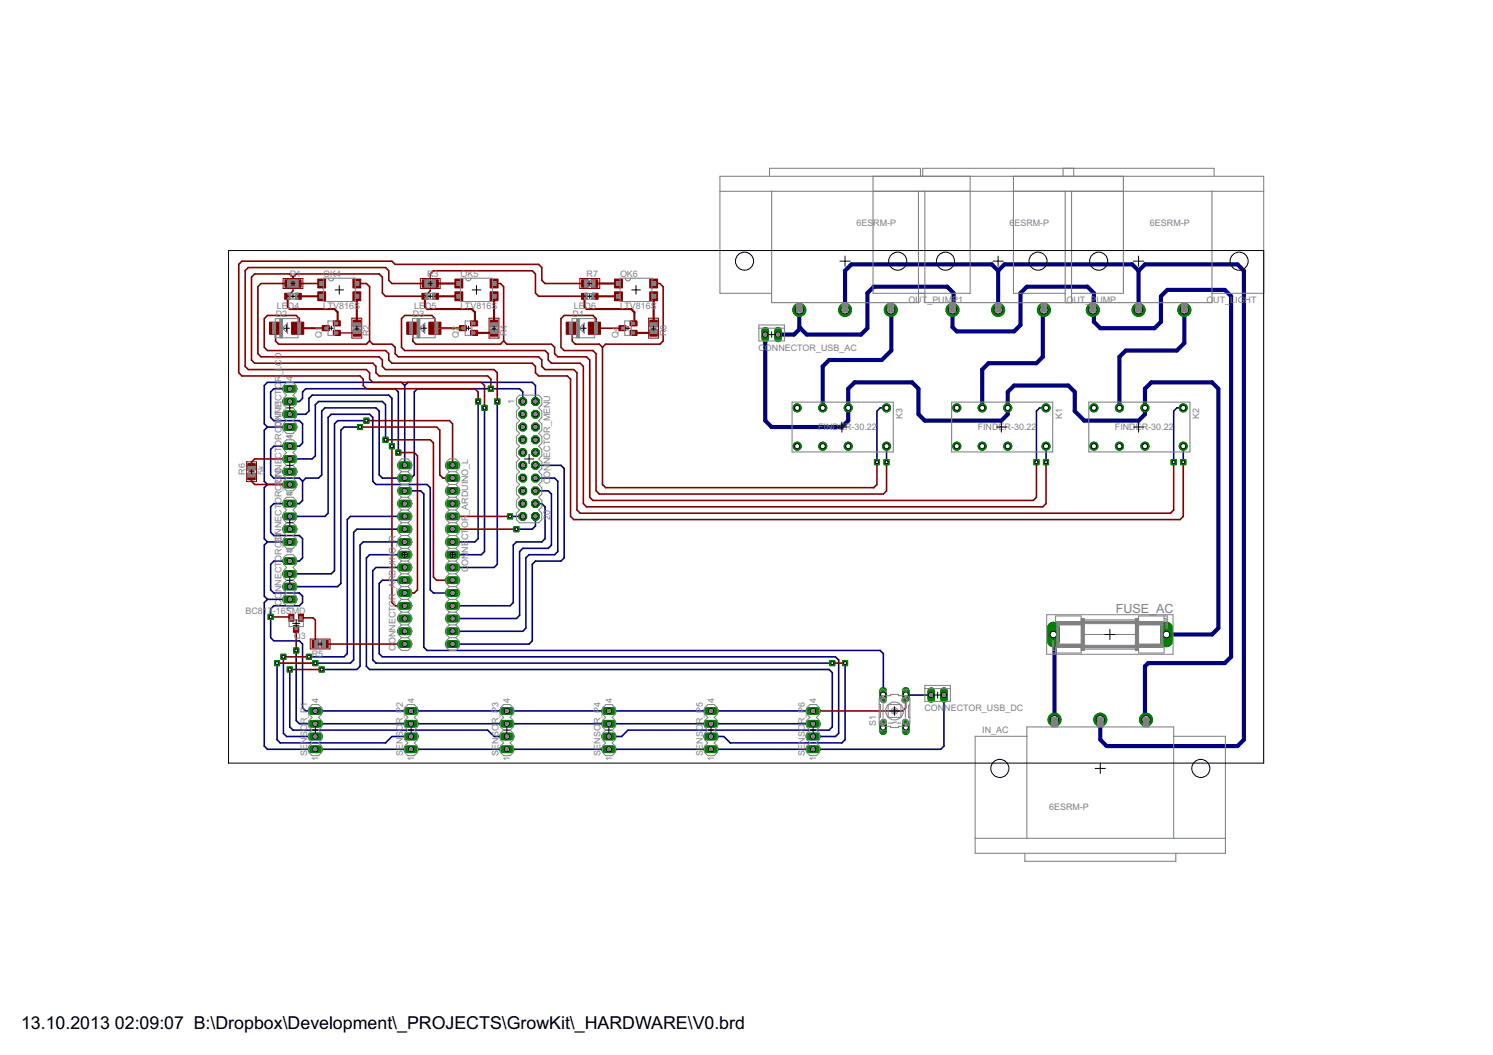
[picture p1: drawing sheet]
<svg xmlns="http://www.w3.org/2000/svg" width="297mm" height="210mm" viewBox="0 0 297 210" stroke-linecap="round" stroke-linejoin="round" font-family="sans-serif">
<defs><g id="words">
<g font-size="4">
<text x="4.2" y="204.7">13.10.2013</text>
<text x="22.9" y="204.7">02:09:07 B:\Dropbox\Development\_PROJECTS\GrowKit\_HARDWARE\V0.brd</text>
</g>
<text font-size="2.8" fill="#808080" x="222" y="121.9">FUSE_AC</text>
<g font-size="2" fill="#808080">
<text x="170.4" y="45">6ES</text>
<text x="173.8" y="45">RM-P</text>
<text x="200.9" y="45">6</text>
<text x="201.9" y="45">ESRM-P</text>
<text x="228.8" y="45">6ESRM-P</text>
<text x="57.7" y="55.1">R1</text>
<text x="64.3" y="55.1">OK4</text>
<text x="85" y="55.1">R3</text>
<text x="91.6" y="55.1">OK5</text>
<text x="116.7" y="55.1">R7</text>
<text x="123.4" y="55.1">OK6</text>
<text x="54.9" y="63.1">D2</text>
<text x="55.1" y="61.5">LED4</text>
<text x="64.3" y="61.5">LTV816S</text>
<text x="82.2" y="63.1">D3</text>
<text x="82.4" y="61.5">LED5</text>
<text x="91.6" y="61.5">LTV816S</text>
<text x="113.9" y="63.1">D1</text>
<text x="114.1" y="61.5">LED6</text>
<text x="123.4" y="61.5">LTV816S</text>
<text x="180.7" y="60.2">OUT_PUMP1</text>
<text x="212.2" y="60.2">OUT_P</text>
<text x="218.1" y="60.2">UMP</text>
<text x="240" y="60.2">OUT_LIG</text>
<text x="247.6" y="60.2">HT</text>
<text x="64" y="67.2" transform="rotate(-90 64 67.2)">Q1</text>
<text x="73.5" y="66.9" transform="rotate(-90 73.5 66.9)">R2</text>
<text x="91.3" y="67.2" transform="rotate(-90 91.3 67.2)">Q2</text>
<text x="100.8" y="66.9" transform="rotate(-90 100.8 66.9)">R4</text>
<text x="123" y="67.2" transform="rotate(-90 123 67.2)">Q4</text>
<text x="132.6" y="66.9" transform="rotate(-90 132.6 66.9)">R8</text>
<text x="150.9" y="69.8">CONNECTOR_USB_AC</text>
<text x="56" y="74.8" transform="rotate(-90 56 74.8)">_LCD</text>
<text x="58.3" y="75.8" transform="rotate(-90 58.3 75.8)">4</text>
<text x="56" y="83.6" transform="rotate(-90 56 83.6)">NNECTOR</text>
<text x="102.4" y="80.4" transform="rotate(-90 102.4 80.4)">1</text>
<text x="179.5" y="83.3" transform="rotate(-90 179.5 83.3)">K3</text>
<text x="211.3" y="83.3" transform="rotate(-90 211.3 83.3)">K1</text>
<text x="238.6" y="83.3" transform="rotate(-90 238.6 83.3)">K2</text>
<text x="56" y="86.2" transform="rotate(-90 56 86.2)">_DHT11</text>
<text x="56" y="84.9" transform="rotate(-90 56 84.9)">O</text>
<text x="58.3" y="87.4" transform="rotate(-90 58.3 87.4)">1</text>
<text x="58.3" y="87.3" transform="rotate(-90 58.3 87.3)">4</text>
<text x="162.8" y="85.6">FINDER-30.22</text>
<text x="194.5" y="85.6">FINDER-30.22</text>
<text x="221.8" y="85.6">FINDER-30.22</text>
<text x="48.8" y="94.5" transform="rotate(-90 48.8 94.5)">R6</text>
<text x="52.6" y="94.5" transform="rotate(-90 52.6 94.5)">5k</text>
<text x="56" y="91.2" transform="rotate(-90 56 91.2)">CTORC</text>
<text x="109.5" y="95" transform="rotate(-90 109.5 95)">ON</text>
<text x="109.5" y="92.3" transform="rotate(-90 109.5 92.3)">NECTOR_MENU</text>
<text x="56" y="97.6" transform="rotate(-90 56 97.6)">_RTNCNE</text>
<text x="56" y="96.4" transform="rotate(-90 56 96.4)">O</text>
<text x="58.3" y="98.8" transform="rotate(-90 58.3 98.8)">1</text>
<text x="58.3" y="98.7" transform="rotate(-90 58.3 98.7)">4</text>
<text x="109.5" y="96.3" transform="rotate(-90 109.5 96.3)">C</text>
<text x="56" y="107.8" transform="rotate(-90 56 107.8)">O</text>
<text x="93.1" y="107.5" transform="rotate(-90 93.1 107.5)">CT</text>
<text x="93.1" y="105.1" transform="rotate(-90 93.1 105.1)">OR</text>
<text x="93.1" y="102.4" transform="rotate(-90 93.1 102.4)">_ARDUINO_L</text>
<text x="109.5" y="103.5" transform="rotate(-90 109.5 103.5)">20</text>
<text x="56" y="109.1" transform="rotate(-90 56 109.1)">_BTNNECTORC</text>
<text x="58.3" y="110.2" transform="rotate(-90 58.3 110.2)">1</text>
<text x="58.3" y="110.1" transform="rotate(-90 58.3 110.1)">4</text>
<text x="78.7" y="110.2" transform="rotate(-90 78.7 110.2)">O_R</text>
<text x="93.1" y="113.9" transform="rotate(-90 93.1 113.9)">C</text>
<text x="93.1" y="112.6" transform="rotate(-90 93.1 112.6)">ON</text>
<text x="93.1" y="109.9" transform="rotate(-90 93.1 109.9)">NE</text>
<text x="56" y="119.2" transform="rotate(-90 56 119.2)">O</text>
<text x="56" y="117.8" transform="rotate(-90 56 117.8)">NNECTORC</text>
<text x="48.9" y="122.1">BC817-16SMD</text>
<text x="56" y="120.5" transform="rotate(-90 56 120.5)">C</text>
<text x="58.3" y="121.7" transform="rotate(-90 58.3 121.7)">1</text>
<text x="58.5" y="127.2">Q3</text>
<text x="62" y="130.7">R5</text>
<text x="78.7" y="129.5" transform="rotate(-90 78.7 129.5)">CONNECTOR_ARDUIN</text>
<text x="176.4" y="137.9" transform="rotate(-90 176.4 137.9)">2</text>
<text x="180.8" y="137.9" transform="rotate(-90 180.8 137.9)">4</text>
<text x="63.4" y="139.9" transform="rotate(-90 63.4 139.9)">4</text>
<text x="82.4" y="139.9" transform="rotate(-90 82.4 139.9)">4</text>
<text x="101.5" y="139.9" transform="rotate(-90 101.5 139.9)">4</text>
<text x="121.8" y="139.9" transform="rotate(-90 121.8 139.9)">4</text>
<text x="142.1" y="139.9" transform="rotate(-90 142.1 139.9)">4</text>
<text x="162.4" y="139.9" transform="rotate(-90 162.4 139.9)">4</text>
<text x="183.9" y="141.5">CON</text>
<text x="187.9" y="141.5">NECTOR_USB_DC</text>
<text x="174.3" y="144.5" transform="rotate(-90 174.3 144.5)">S1</text>
<text x="176.3" y="145.8" transform="rotate(-90 176.3 145.8)">1</text>
<text x="180.8" y="146" transform="rotate(-90 180.8 146)">3</text>
<text x="195.4" y="145.9">IN_AC</text>
<text x="61.1" y="150.4" transform="rotate(-90 61.1 150.4)">SENSOR_P1</text>
<text x="63.4" y="151.5" transform="rotate(-90 63.4 151.5)">1</text>
<text x="80.1" y="150.4" transform="rotate(-90 80.1 150.4)">SENSOR_P2</text>
<text x="82.4" y="151.5" transform="rotate(-90 82.4 151.5)">1</text>
<text x="99.2" y="150.4" transform="rotate(-90 99.2 150.4)">SENSOR_P3</text>
<text x="101.5" y="151.5" transform="rotate(-90 101.5 151.5)">1</text>
<text x="119.5" y="150.4" transform="rotate(-90 119.5 150.4)">SENSOR_P4</text>
<text x="121.8" y="151.5" transform="rotate(-90 121.8 151.5)">1</text>
<text x="139.8" y="150.4" transform="rotate(-90 139.8 150.4)">SENSOR_P5</text>
<text x="142.1" y="151.5" transform="rotate(-90 142.1 151.5)">1</text>
<text x="160.1" y="150.4" transform="rotate(-90 160.1 150.4)">SENSOR_P6</text>
<text x="162.4" y="151.5" transform="rotate(-90 162.4 151.5)">1</text>
<text x="208.8" y="161.1">6ESRM-P</text>
</g>
</g></defs>
<g fill="none" stroke="#000080" stroke-width=".32">
<path d="M57.7 79.9h1.9l.6-.7v-1.2l.6-.7h17.8l.6 .7v12M57.7 77.3h-3.2l-.7 .7v5.1l.7 .6h5.1l.6 .6v3.8l-.6 .7h-5.1l-.7 .6v5.1l.7 .6h5.1l.6 .7M80.5 76.7l-.6-.6h-26.7l-.6 .6v7.6l.6 .7M80.5 76.7v15.9M80.5 76.7l.7-.6h24.7l.6 .6v3.2M95.1 79.9v27.3l-.6 .6h-4.5M98.9 79.9v32.4l-.6 .6h-8.3M104 79.9v-1.9l-.6-.7h-20.3l-.7 .7v16.5l-.6 .6h-5.7l-.7-.6v-12.7l-.6-.6h-10.2l-.6 .6v12.7l-.6 .6h-2.6l-.6 .7M53.2 85l-.6 .6v10.2l.6 .6M53.2 96.4l-.6 .6v10.2l.6 .6M53.2 85h4.5M53.2 96.4h4.5"/>
<path d="M57.7 82.4h3.1l.7-.6v-2.6l.6-.6h15.2l.7 .6v9.6M60.2 95.8v3.8l-.6 .6h-5.1l-.7 .6v5.1l.7 .7h5.1l.6 .6v3.8l-.6 .6h-5.1l-.7 .7v5l.7 .7h5.1l.6 .6v1.3l-.6 .6h-5.1l-.7 .7v5.7l.7 .6h5.1l.6 .6v12.7l.6 .7h101M71.6 85h-3.1l-.7 .6v30.5l-.6 .6h-9.5M72.9 83.7h-5.7l-.7 .6v29.2l-.6 .7h-8.2M76.7 87.5v-7l-.6-.6h-12.7l-.7 .6v10.2l-.6 .6h-4.4M80.5 97.7h3.2l.6 .6v30.5l.7 .6h90.1l.6 .6v8.2M96.4 81.2v28.5l-.6 .7h-5.8M106.5 95.1h3.8l.7 .7v13.9l-.7 .7h-5l-.7 .6v14l-.6 .6h-14M106.5 92.6h5.1l.6 .6v17.8l-.6 .6h-5.1l-.6 .7v15.2l-.6 .6h-15.3M106.5 97.7h2.6l.6 .6v10.2l-.6 .6h-5.1l-.6 .6v12.7l-.7 .7h-12.7M176.4 81.2h-1.3l-.6 .6v10.1M176.4 88.8v3.1"/>
<path d="M208.1 81.2h-1.3l-.6 .6v10.1M208.1 88.8v3.1M235.4 88.8v3.1M235.4 81.2h-1.3l-.6 .6v10.1M53.2 119.3l-.6 .6v28.5l.6 .7h134l.6-.7v-10.1M53.2 119.3h4.5M53.2 107.8l-.6 .7v10.1l.6 .7M53.2 107.8h4.5M57.7 102.7h6.9l.7-.6v-19l.6-.7h7.6l.7 .7v12.7l.6 .6h10.2l.6 .6v20.3l.6 .7h3.8M80.5 107.8h-8.2l-.7 .7v24.1l-.6 .6h-7M80.5 115.4h-4.4l-.7 .7v13.9l.7 .7h90.1l.7 .6v14.6l-.7 .6h-4.4M80.5 102.7h-10.8l-.6 .7v26.6l-.6 .7h-7"/>
<path d="M80.5 110.4h-7l-.6 .6v21.6l.6 .6h91.5l.6 .6v10.8l-.6 .7h-40.1l-1.2 1.2h-2.6M80.5 105.3h-9.5l-.6 .6v25.4l-.7 .6h-7M80.5 112.9h-5.7l-.6 .6v17.8l.6 .6h90.8M101.5 102.7h2.5M106.5 100.2h1.3l.6 .6v6.4l-.6 .6h-5.1l-.6 .7v11.4l-.6 .6h-11.5M106.5 102.7v1.9l-.6 .7h-3.2M55.1 131.9v15.3l.7 .6h20.9l1.3-1.3h3.8M56.4 130.7v15.2l.6 .6h5.7M57.7 133.2v11.4l.6 .7h38.7l1.3 1.2h2.5M58.9 129.4v14l.7 .6h102.2M168.1 131.9v15.3l-.6 .6h-22.2l-1.3-1.3h-2.5M180.2 138.2l5.1 .1"/>
</g>
<g fill="none" stroke="#000080" stroke-width=".83">
<path d="M198.6 53.9l-1.3-1.3h-27.9l-1.3 1.3v7.8M198.6 53.9l1.3-1.3h25.4l1.2 1.3M198.6 53.9v7.8M226.5 53.9l1.3-1.3h18.4l1.3 1.3v93.3l-1.3 1.2h-26l-1.3-1.2v-4M226.5 53.9v7.8M152.3 66.6v17.1l1.2 1.3h14l1.3-1.3v-6.4l1.2-1.2h11.5l1.2 1.2v5.1l1.3 1.3h15.2l1.3-1.3v-4.4l1.3-1.3h10.8l1.2 1.3v3.8l1.9 1.9h10.8l1.3-1.3v-5.1l1.3-1.2h12l1.3 1.2v47.7l-1.3 1.2h-9M159 61.7v3.4l1.5 1.5h10.8l1.3-1.3v-7l1.2-1.3h14.6l1.3 1.3v3.1l-.2 .3v3.4l.9 .8h11.4l1.2-1.2v-6.4l1.3-1.3h12.1l1.2 1.3v5.7l1.3 1.3h10.8l1.3-1.3v-5.1l1.2-1.2h11.5l1.2 1.2v71.8l-1.2 1.2h-15.3l-.6 .7v10.4l.2 .2M159.2 65.3l-1.2 1.3h-3.2M177.2 61.7l.1 .1v7.9l-1.9 1.9h-10.4l-1.3 1.3v8.3M207.7 61.7l-.2 .2v9.1l-1.3 1.3h-9.5l-1.3 1.2v7.7M217.6 61.4l-.2 .3M235.6 61.7v6.6l-1.5 1.4h-10.1l-1.3 1.3v10.2"/>
<path d="M209.6 126.2l.2 .3v16.7"/>
</g>
<circle cx="235.4" cy="81.2" r=".8" fill="#008000" stroke="#008000" stroke-width=".2"/>
<circle cx="235.4" cy="81.2" r=".51" fill="#fff" stroke="#000" stroke-width=".2"/>
<circle cx="227.8" cy="81.2" r=".8" fill="#008000" stroke="#008000" stroke-width=".2"/>
<circle cx="227.8" cy="81.2" r=".51" fill="#fff" stroke="#000" stroke-width=".2"/>
<circle cx="222.7" cy="81.2" r=".8" fill="#008000" stroke="#008000" stroke-width=".2"/>
<circle cx="222.7" cy="81.2" r=".51" fill="#fff" stroke="#000" stroke-width=".2"/>
<circle cx="217.6" cy="81.2" r=".8" fill="#008000" stroke="#008000" stroke-width=".2"/>
<circle cx="217.6" cy="81.2" r=".51" fill="#fff" stroke="#000" stroke-width=".2"/>
<circle cx="217.6" cy="88.8" r=".8" fill="#008000" stroke="#008000" stroke-width=".2"/>
<circle cx="217.6" cy="88.8" r=".51" fill="#fff" stroke="#000" stroke-width=".2"/>
<circle cx="222.7" cy="88.8" r=".8" fill="#008000" stroke="#008000" stroke-width=".2"/>
<circle cx="222.7" cy="88.8" r=".51" fill="#fff" stroke="#000" stroke-width=".2"/>
<circle cx="227.8" cy="88.8" r=".8" fill="#008000" stroke="#008000" stroke-width=".2"/>
<circle cx="227.8" cy="88.8" r=".51" fill="#fff" stroke="#000" stroke-width=".2"/>
<circle cx="235.4" cy="88.8" r=".8" fill="#008000" stroke="#008000" stroke-width=".2"/>
<circle cx="235.4" cy="88.8" r=".51" fill="#fff" stroke="#000" stroke-width=".2"/>
<circle cx="209.8" cy="143.2" r="1.29" fill="#008000" stroke="#008000" stroke-width=".2"/>
<circle cx="209.8" cy="143.2" r=".8" fill="#fff" stroke="#000" stroke-width=".2"/>
<circle cx="218.9" cy="143.2" r="1.29" fill="#008000" stroke="#008000" stroke-width=".2"/>
<circle cx="218.9" cy="143.2" r=".8" fill="#fff" stroke="#000" stroke-width=".2"/>
<circle cx="228" cy="143.2" r="1.29" fill="#008000" stroke="#008000" stroke-width=".2"/>
<circle cx="228" cy="143.2" r=".8" fill="#fff" stroke="#000" stroke-width=".2"/>
<circle cx="207.7" cy="61.7" r="1.29" fill="#008000" stroke="#008000" stroke-width=".2"/>
<circle cx="207.7" cy="61.7" r=".8" fill="#fff" stroke="#000" stroke-width=".2"/>
<circle cx="198.6" cy="61.7" r="1.29" fill="#008000" stroke="#008000" stroke-width=".2"/>
<circle cx="198.6" cy="61.7" r=".8" fill="#fff" stroke="#000" stroke-width=".2"/>
<circle cx="189.5" cy="61.7" r="1.29" fill="#008000" stroke="#008000" stroke-width=".2"/>
<circle cx="189.5" cy="61.7" r=".8" fill="#fff" stroke="#000" stroke-width=".2"/>
<circle cx="235.6" cy="61.7" r="1.29" fill="#008000" stroke="#008000" stroke-width=".2"/>
<circle cx="235.6" cy="61.7" r=".8" fill="#fff" stroke="#000" stroke-width=".2"/>
<circle cx="226.5" cy="61.7" r="1.29" fill="#008000" stroke="#008000" stroke-width=".2"/>
<circle cx="226.5" cy="61.7" r=".8" fill="#fff" stroke="#000" stroke-width=".2"/>
<circle cx="217.4" cy="61.7" r="1.29" fill="#008000" stroke="#008000" stroke-width=".2"/>
<circle cx="217.4" cy="61.7" r=".8" fill="#fff" stroke="#000" stroke-width=".2"/>
<path d="M232.1 125v2.5" fill="none" stroke="#008000" stroke-width="2.5"/>
<circle cx="232.1" cy="126.2" r=".66" fill="#fff" stroke="#000" stroke-width=".2"/>
<path d="M209.6 125v2.5" fill="none" stroke="#008000" stroke-width="2.5"/>
<circle cx="209.6" cy="126.2" r=".66" fill="#fff" stroke="#000" stroke-width=".2"/>
<circle cx="208.1" cy="81.2" r=".8" fill="#008000" stroke="#008000" stroke-width=".2"/>
<circle cx="208.1" cy="81.2" r=".51" fill="#fff" stroke="#000" stroke-width=".2"/>
<circle cx="200.5" cy="81.2" r=".8" fill="#008000" stroke="#008000" stroke-width=".2"/>
<circle cx="200.5" cy="81.2" r=".51" fill="#fff" stroke="#000" stroke-width=".2"/>
<circle cx="195.4" cy="81.2" r=".8" fill="#008000" stroke="#008000" stroke-width=".2"/>
<circle cx="195.4" cy="81.2" r=".51" fill="#fff" stroke="#000" stroke-width=".2"/>
<circle cx="190.4" cy="81.2" r=".8" fill="#008000" stroke="#008000" stroke-width=".2"/>
<circle cx="190.4" cy="81.2" r=".51" fill="#fff" stroke="#000" stroke-width=".2"/>
<circle cx="190.4" cy="88.8" r=".8" fill="#008000" stroke="#008000" stroke-width=".2"/>
<circle cx="190.4" cy="88.8" r=".51" fill="#fff" stroke="#000" stroke-width=".2"/>
<circle cx="195.4" cy="88.8" r=".8" fill="#008000" stroke="#008000" stroke-width=".2"/>
<circle cx="195.4" cy="88.8" r=".51" fill="#fff" stroke="#000" stroke-width=".2"/>
<circle cx="200.5" cy="88.8" r=".8" fill="#008000" stroke="#008000" stroke-width=".2"/>
<circle cx="200.5" cy="88.8" r=".51" fill="#fff" stroke="#000" stroke-width=".2"/>
<circle cx="208.1" cy="88.8" r=".8" fill="#008000" stroke="#008000" stroke-width=".2"/>
<circle cx="208.1" cy="88.8" r=".51" fill="#fff" stroke="#000" stroke-width=".2"/>
<path d="M56.9 107.8h1.5" fill="none" stroke="#008000" stroke-width="1.5"/>
<circle cx="57.7" cy="107.8" r=".51" fill="#fff" stroke="#000" stroke-width=".2"/>
<path d="M56.9 105.3h1.5" fill="none" stroke="#008000" stroke-width="1.5"/>
<circle cx="57.7" cy="105.3" r=".51" fill="#fff" stroke="#000" stroke-width=".2"/>
<path d="M56.9 102.7h1.5" fill="none" stroke="#008000" stroke-width="1.5"/>
<circle cx="57.7" cy="102.7" r=".51" fill="#fff" stroke="#000" stroke-width=".2"/>
<path d="M56.9 100.2h1.5" fill="none" stroke="#008000" stroke-width="1.5"/>
<circle cx="57.7" cy="100.2" r=".51" fill="#fff" stroke="#000" stroke-width=".2"/>
<path d="M56.9 96.4h1.5" fill="none" stroke="#008000" stroke-width="1.5"/>
<circle cx="57.7" cy="96.4" r=".51" fill="#fff" stroke="#000" stroke-width=".2"/>
<path d="M56.9 93.9h1.5" fill="none" stroke="#008000" stroke-width="1.5"/>
<circle cx="57.7" cy="93.9" r=".51" fill="#fff" stroke="#000" stroke-width=".2"/>
<path d="M56.9 91.3h1.5" fill="none" stroke="#008000" stroke-width="1.5"/>
<circle cx="57.7" cy="91.3" r=".51" fill="#fff" stroke="#000" stroke-width=".2"/>
<path d="M56.9 88.8h1.5" fill="none" stroke="#008000" stroke-width="1.5"/>
<circle cx="57.7" cy="88.8" r=".51" fill="#fff" stroke="#000" stroke-width=".2"/>
<circle cx="104" cy="79.9" r=".83" fill="#008000" stroke="#008000" stroke-width=".2"/>
<circle cx="104" cy="79.9" r=".51" fill="#fff" stroke="#000" stroke-width=".2"/>
<circle cx="104" cy="82.4" r=".83" fill="#008000" stroke="#008000" stroke-width=".2"/>
<circle cx="104" cy="82.4" r=".51" fill="#fff" stroke="#000" stroke-width=".2"/>
<circle cx="104" cy="85" r=".83" fill="#008000" stroke="#008000" stroke-width=".2"/>
<circle cx="104" cy="85" r=".51" fill="#fff" stroke="#000" stroke-width=".2"/>
<circle cx="104" cy="87.5" r=".83" fill="#008000" stroke="#008000" stroke-width=".2"/>
<circle cx="104" cy="87.5" r=".51" fill="#fff" stroke="#000" stroke-width=".2"/>
<circle cx="104" cy="90" r=".83" fill="#008000" stroke="#008000" stroke-width=".2"/>
<circle cx="104" cy="90" r=".51" fill="#fff" stroke="#000" stroke-width=".2"/>
<circle cx="104" cy="92.6" r=".83" fill="#008000" stroke="#008000" stroke-width=".2"/>
<circle cx="104" cy="92.6" r=".51" fill="#fff" stroke="#000" stroke-width=".2"/>
<circle cx="106.5" cy="79.9" r=".83" fill="#008000" stroke="#008000" stroke-width=".2"/>
<circle cx="106.5" cy="79.9" r=".51" fill="#fff" stroke="#000" stroke-width=".2"/>
<circle cx="106.5" cy="82.4" r=".83" fill="#008000" stroke="#008000" stroke-width=".2"/>
<circle cx="106.5" cy="82.4" r=".51" fill="#fff" stroke="#000" stroke-width=".2"/>
<circle cx="106.5" cy="85" r=".83" fill="#008000" stroke="#008000" stroke-width=".2"/>
<circle cx="106.5" cy="85" r=".51" fill="#fff" stroke="#000" stroke-width=".2"/>
<circle cx="106.5" cy="87.5" r=".83" fill="#008000" stroke="#008000" stroke-width=".2"/>
<circle cx="106.5" cy="87.5" r=".51" fill="#fff" stroke="#000" stroke-width=".2"/>
<circle cx="106.5" cy="90" r=".83" fill="#008000" stroke="#008000" stroke-width=".2"/>
<circle cx="106.5" cy="90" r=".51" fill="#fff" stroke="#000" stroke-width=".2"/>
<circle cx="106.5" cy="92.6" r=".83" fill="#008000" stroke="#008000" stroke-width=".2"/>
<circle cx="106.5" cy="92.6" r=".51" fill="#fff" stroke="#000" stroke-width=".2"/>
<circle cx="104" cy="95.1" r=".83" fill="#008000" stroke="#008000" stroke-width=".2"/>
<circle cx="104" cy="95.1" r=".51" fill="#fff" stroke="#000" stroke-width=".2"/>
<circle cx="104" cy="97.7" r=".83" fill="#008000" stroke="#008000" stroke-width=".2"/>
<circle cx="104" cy="97.7" r=".51" fill="#fff" stroke="#000" stroke-width=".2"/>
<circle cx="106.5" cy="95.1" r=".83" fill="#008000" stroke="#008000" stroke-width=".2"/>
<circle cx="106.5" cy="95.1" r=".51" fill="#fff" stroke="#000" stroke-width=".2"/>
<circle cx="106.5" cy="97.7" r=".83" fill="#008000" stroke="#008000" stroke-width=".2"/>
<circle cx="106.5" cy="97.7" r=".51" fill="#fff" stroke="#000" stroke-width=".2"/>
<circle cx="104" cy="100.2" r=".83" fill="#008000" stroke="#008000" stroke-width=".2"/>
<circle cx="104" cy="100.2" r=".51" fill="#fff" stroke="#000" stroke-width=".2"/>
<circle cx="106.5" cy="100.2" r=".83" fill="#008000" stroke="#008000" stroke-width=".2"/>
<circle cx="106.5" cy="100.2" r=".51" fill="#fff" stroke="#000" stroke-width=".2"/>
<circle cx="104" cy="102.7" r=".83" fill="#008000" stroke="#008000" stroke-width=".2"/>
<circle cx="104" cy="102.7" r=".51" fill="#fff" stroke="#000" stroke-width=".2"/>
<circle cx="106.5" cy="102.7" r=".83" fill="#008000" stroke="#008000" stroke-width=".2"/>
<circle cx="106.5" cy="102.7" r=".51" fill="#fff" stroke="#000" stroke-width=".2"/>
<path d="M185.3 137.5v1.5" fill="none" stroke="#008000" stroke-width="1.5"/>
<circle cx="185.3" cy="138.3" r=".51" fill="#fff" stroke="#000" stroke-width=".2"/>
<path d="M187.8 137.5v1.5" fill="none" stroke="#008000" stroke-width="1.5"/>
<circle cx="187.8" cy="138.3" r=".51" fill="#fff" stroke="#000" stroke-width=".2"/>
<path d="M152.3 65.8v1.5" fill="none" stroke="#008000" stroke-width="1.5"/>
<circle cx="152.3" cy="66.6" r=".51" fill="#fff" stroke="#000" stroke-width=".2"/>
<path d="M154.8 65.8v1.5" fill="none" stroke="#008000" stroke-width="1.5"/>
<circle cx="154.8" cy="66.6" r=".51" fill="#fff" stroke="#000" stroke-width=".2"/>
<path d="M89.3 92.6h1.5" fill="none" stroke="#008000" stroke-width="1.5"/>
<circle cx="90" cy="92.6" r=".51" fill="#fff" stroke="#000" stroke-width=".2"/>
<path d="M89.3 95.1h1.5" fill="none" stroke="#008000" stroke-width="1.5"/>
<circle cx="90" cy="95.1" r=".51" fill="#fff" stroke="#000" stroke-width=".2"/>
<path d="M89.3 97.7h1.5" fill="none" stroke="#008000" stroke-width="1.5"/>
<circle cx="90" cy="97.7" r=".51" fill="#fff" stroke="#000" stroke-width=".2"/>
<path d="M89.3 100.2h1.5" fill="none" stroke="#008000" stroke-width="1.5"/>
<circle cx="90" cy="100.2" r=".51" fill="#fff" stroke="#000" stroke-width=".2"/>
<path d="M89.3 102.7h1.5" fill="none" stroke="#008000" stroke-width="1.5"/>
<circle cx="90" cy="102.7" r=".51" fill="#fff" stroke="#000" stroke-width=".2"/>
<path d="M89.3 105.3h1.5" fill="none" stroke="#008000" stroke-width="1.5"/>
<circle cx="90" cy="105.3" r=".51" fill="#fff" stroke="#000" stroke-width=".2"/>
<path d="M89.3 107.8h1.5" fill="none" stroke="#008000" stroke-width="1.5"/>
<circle cx="90" cy="107.8" r=".51" fill="#fff" stroke="#000" stroke-width=".2"/>
<path d="M89.3 110.4h1.5" fill="none" stroke="#008000" stroke-width="1.5"/>
<circle cx="90" cy="110.4" r=".51" fill="#fff" stroke="#000" stroke-width=".2"/>
<path d="M89.3 112.9h1.5" fill="none" stroke="#008000" stroke-width="1.5"/>
<circle cx="90" cy="112.9" r=".51" fill="#fff" stroke="#000" stroke-width=".2"/>
<path d="M89.3 115.4h1.5" fill="none" stroke="#008000" stroke-width="1.5"/>
<circle cx="90" cy="115.4" r=".51" fill="#fff" stroke="#000" stroke-width=".2"/>
<path d="M89.3 118h1.5" fill="none" stroke="#008000" stroke-width="1.5"/>
<circle cx="90" cy="118" r=".51" fill="#fff" stroke="#000" stroke-width=".2"/>
<path d="M89.3 120.5h1.5" fill="none" stroke="#008000" stroke-width="1.5"/>
<circle cx="90" cy="120.5" r=".51" fill="#fff" stroke="#000" stroke-width=".2"/>
<path d="M89.3 123.1h1.5" fill="none" stroke="#008000" stroke-width="1.5"/>
<circle cx="90" cy="123.1" r=".51" fill="#fff" stroke="#000" stroke-width=".2"/>
<path d="M89.3 125.6h1.5" fill="none" stroke="#008000" stroke-width="1.5"/>
<circle cx="90" cy="125.6" r=".51" fill="#fff" stroke="#000" stroke-width=".2"/>
<path d="M89.3 128.1h1.5" fill="none" stroke="#008000" stroke-width="1.5"/>
<circle cx="90" cy="128.1" r=".51" fill="#fff" stroke="#000" stroke-width=".2"/>
<path d="M79.8 128.1h1.5" fill="none" stroke="#008000" stroke-width="1.5"/>
<circle cx="80.5" cy="128.1" r=".51" fill="#fff" stroke="#000" stroke-width=".2"/>
<path d="M79.8 125.6h1.5" fill="none" stroke="#008000" stroke-width="1.5"/>
<circle cx="80.5" cy="125.6" r=".51" fill="#fff" stroke="#000" stroke-width=".2"/>
<path d="M79.8 123.1h1.5" fill="none" stroke="#008000" stroke-width="1.5"/>
<circle cx="80.5" cy="123.1" r=".51" fill="#fff" stroke="#000" stroke-width=".2"/>
<path d="M79.8 120.5h1.5" fill="none" stroke="#008000" stroke-width="1.5"/>
<circle cx="80.5" cy="120.5" r=".51" fill="#fff" stroke="#000" stroke-width=".2"/>
<path d="M79.8 118h1.5" fill="none" stroke="#008000" stroke-width="1.5"/>
<circle cx="80.5" cy="118" r=".51" fill="#fff" stroke="#000" stroke-width=".2"/>
<path d="M79.8 115.4h1.5" fill="none" stroke="#008000" stroke-width="1.5"/>
<circle cx="80.5" cy="115.4" r=".51" fill="#fff" stroke="#000" stroke-width=".2"/>
<path d="M79.8 112.9h1.5" fill="none" stroke="#008000" stroke-width="1.5"/>
<circle cx="80.5" cy="112.9" r=".51" fill="#fff" stroke="#000" stroke-width=".2"/>
<path d="M79.8 110.4h1.5" fill="none" stroke="#008000" stroke-width="1.5"/>
<circle cx="80.5" cy="110.4" r=".51" fill="#fff" stroke="#000" stroke-width=".2"/>
<path d="M79.8 107.8h1.5" fill="none" stroke="#008000" stroke-width="1.5"/>
<circle cx="80.5" cy="107.8" r=".51" fill="#fff" stroke="#000" stroke-width=".2"/>
<path d="M79.8 105.3h1.5" fill="none" stroke="#008000" stroke-width="1.5"/>
<circle cx="80.5" cy="105.3" r=".51" fill="#fff" stroke="#000" stroke-width=".2"/>
<path d="M79.8 102.7h1.5" fill="none" stroke="#008000" stroke-width="1.5"/>
<circle cx="80.5" cy="102.7" r=".51" fill="#fff" stroke="#000" stroke-width=".2"/>
<path d="M79.8 100.2h1.5" fill="none" stroke="#008000" stroke-width="1.5"/>
<circle cx="80.5" cy="100.2" r=".51" fill="#fff" stroke="#000" stroke-width=".2"/>
<path d="M79.8 97.7h1.5" fill="none" stroke="#008000" stroke-width="1.5"/>
<circle cx="80.5" cy="97.7" r=".51" fill="#fff" stroke="#000" stroke-width=".2"/>
<path d="M79.8 95.1h1.5" fill="none" stroke="#008000" stroke-width="1.5"/>
<circle cx="80.5" cy="95.1" r=".51" fill="#fff" stroke="#000" stroke-width=".2"/>
<path d="M79.8 92.6h1.5" fill="none" stroke="#008000" stroke-width="1.5"/>
<circle cx="80.5" cy="92.6" r=".51" fill="#fff" stroke="#000" stroke-width=".2"/>
<path d="M175.7 144v1.5" fill="none" stroke="#008000" stroke-width="1.5"/>
<circle cx="175.7" cy="144.7" r=".51" fill="#fff" stroke="#000" stroke-width=".2"/>
<path d="M180.2 144v1.5" fill="none" stroke="#008000" stroke-width="1.5"/>
<circle cx="180.2" cy="144.7" r=".51" fill="#fff" stroke="#000" stroke-width=".2"/>
<path d="M175.7 137.5v1.5" fill="none" stroke="#008000" stroke-width="1.5"/>
<circle cx="175.7" cy="138.2" r=".51" fill="#fff" stroke="#000" stroke-width=".2"/>
<path d="M180.2 137.5v1.5" fill="none" stroke="#008000" stroke-width="1.5"/>
<circle cx="180.2" cy="138.2" r=".51" fill="#fff" stroke="#000" stroke-width=".2"/>
<path d="M56.9 85h1.5" fill="none" stroke="#008000" stroke-width="1.5"/>
<circle cx="57.7" cy="85" r=".51" fill="#fff" stroke="#000" stroke-width=".2"/>
<path d="M56.9 82.4h1.5" fill="none" stroke="#008000" stroke-width="1.5"/>
<circle cx="57.7" cy="82.4" r=".51" fill="#fff" stroke="#000" stroke-width=".2"/>
<path d="M56.9 79.9h1.5" fill="none" stroke="#008000" stroke-width="1.5"/>
<circle cx="57.7" cy="79.9" r=".51" fill="#fff" stroke="#000" stroke-width=".2"/>
<path d="M56.9 77.3h1.5" fill="none" stroke="#008000" stroke-width="1.5"/>
<circle cx="57.7" cy="77.3" r=".51" fill="#fff" stroke="#000" stroke-width=".2"/>
<circle cx="176.4" cy="81.2" r=".8" fill="#008000" stroke="#008000" stroke-width=".2"/>
<circle cx="176.4" cy="81.2" r=".51" fill="#fff" stroke="#000" stroke-width=".2"/>
<circle cx="168.8" cy="81.2" r=".8" fill="#008000" stroke="#008000" stroke-width=".2"/>
<circle cx="168.8" cy="81.2" r=".51" fill="#fff" stroke="#000" stroke-width=".2"/>
<circle cx="163.7" cy="81.2" r=".8" fill="#008000" stroke="#008000" stroke-width=".2"/>
<circle cx="163.7" cy="81.2" r=".51" fill="#fff" stroke="#000" stroke-width=".2"/>
<circle cx="158.6" cy="81.2" r=".8" fill="#008000" stroke="#008000" stroke-width=".2"/>
<circle cx="158.6" cy="81.2" r=".51" fill="#fff" stroke="#000" stroke-width=".2"/>
<circle cx="158.6" cy="88.8" r=".8" fill="#008000" stroke="#008000" stroke-width=".2"/>
<circle cx="158.6" cy="88.8" r=".51" fill="#fff" stroke="#000" stroke-width=".2"/>
<circle cx="163.7" cy="88.8" r=".8" fill="#008000" stroke="#008000" stroke-width=".2"/>
<circle cx="163.7" cy="88.8" r=".51" fill="#fff" stroke="#000" stroke-width=".2"/>
<circle cx="168.8" cy="88.8" r=".8" fill="#008000" stroke="#008000" stroke-width=".2"/>
<circle cx="168.8" cy="88.8" r=".51" fill="#fff" stroke="#000" stroke-width=".2"/>
<circle cx="176.4" cy="88.8" r=".8" fill="#008000" stroke="#008000" stroke-width=".2"/>
<circle cx="176.4" cy="88.8" r=".51" fill="#fff" stroke="#000" stroke-width=".2"/>
<circle cx="177.2" cy="61.7" r="1.29" fill="#008000" stroke="#008000" stroke-width=".2"/>
<circle cx="177.2" cy="61.7" r=".8" fill="#fff" stroke="#000" stroke-width=".2"/>
<circle cx="168.1" cy="61.7" r="1.29" fill="#008000" stroke="#008000" stroke-width=".2"/>
<circle cx="168.1" cy="61.7" r=".8" fill="#fff" stroke="#000" stroke-width=".2"/>
<circle cx="159" cy="61.7" r="1.29" fill="#008000" stroke="#008000" stroke-width=".2"/>
<circle cx="159" cy="61.7" r=".8" fill="#fff" stroke="#000" stroke-width=".2"/>
<path d="M56.9 119.3h1.5" fill="none" stroke="#008000" stroke-width="1.5"/>
<circle cx="57.7" cy="119.3" r=".51" fill="#fff" stroke="#000" stroke-width=".2"/>
<path d="M56.9 116.7h1.5" fill="none" stroke="#008000" stroke-width="1.5"/>
<circle cx="57.7" cy="116.7" r=".51" fill="#fff" stroke="#000" stroke-width=".2"/>
<path d="M56.9 114.2h1.5" fill="none" stroke="#008000" stroke-width="1.5"/>
<circle cx="57.7" cy="114.2" r=".51" fill="#fff" stroke="#000" stroke-width=".2"/>
<path d="M56.9 111.6h1.5" fill="none" stroke="#008000" stroke-width="1.5"/>
<circle cx="57.7" cy="111.6" r=".51" fill="#fff" stroke="#000" stroke-width=".2"/>
<path d="M62 149.1h1.5" fill="none" stroke="#008000" stroke-width="1.5"/>
<circle cx="62.7" cy="149.1" r=".51" fill="#fff" stroke="#000" stroke-width=".2"/>
<path d="M62 146.5h1.5" fill="none" stroke="#008000" stroke-width="1.5"/>
<circle cx="62.7" cy="146.5" r=".51" fill="#fff" stroke="#000" stroke-width=".2"/>
<path d="M62 144h1.5" fill="none" stroke="#008000" stroke-width="1.5"/>
<circle cx="62.7" cy="144" r=".51" fill="#fff" stroke="#000" stroke-width=".2"/>
<path d="M62 141.5h1.5" fill="none" stroke="#008000" stroke-width="1.5"/>
<circle cx="62.7" cy="141.5" r=".51" fill="#fff" stroke="#000" stroke-width=".2"/>
<path d="M81 149.1h1.5" fill="none" stroke="#008000" stroke-width="1.5"/>
<circle cx="81.8" cy="149.1" r=".51" fill="#fff" stroke="#000" stroke-width=".2"/>
<path d="M81 146.5h1.5" fill="none" stroke="#008000" stroke-width="1.5"/>
<circle cx="81.8" cy="146.5" r=".51" fill="#fff" stroke="#000" stroke-width=".2"/>
<path d="M81 144h1.5" fill="none" stroke="#008000" stroke-width="1.5"/>
<circle cx="81.8" cy="144" r=".51" fill="#fff" stroke="#000" stroke-width=".2"/>
<path d="M81 141.5h1.5" fill="none" stroke="#008000" stroke-width="1.5"/>
<circle cx="81.8" cy="141.5" r=".51" fill="#fff" stroke="#000" stroke-width=".2"/>
<path d="M100.1 149.1h1.5" fill="none" stroke="#008000" stroke-width="1.5"/>
<circle cx="100.8" cy="149.1" r=".51" fill="#fff" stroke="#000" stroke-width=".2"/>
<path d="M100.1 146.5h1.5" fill="none" stroke="#008000" stroke-width="1.5"/>
<circle cx="100.8" cy="146.5" r=".51" fill="#fff" stroke="#000" stroke-width=".2"/>
<path d="M100.1 144h1.5" fill="none" stroke="#008000" stroke-width="1.5"/>
<circle cx="100.8" cy="144" r=".51" fill="#fff" stroke="#000" stroke-width=".2"/>
<path d="M100.1 141.5h1.5" fill="none" stroke="#008000" stroke-width="1.5"/>
<circle cx="100.8" cy="141.5" r=".51" fill="#fff" stroke="#000" stroke-width=".2"/>
<path d="M120.4 149.1h1.5" fill="none" stroke="#008000" stroke-width="1.5"/>
<circle cx="121.1" cy="149.1" r=".51" fill="#fff" stroke="#000" stroke-width=".2"/>
<path d="M120.4 146.5h1.5" fill="none" stroke="#008000" stroke-width="1.5"/>
<circle cx="121.1" cy="146.5" r=".51" fill="#fff" stroke="#000" stroke-width=".2"/>
<path d="M120.4 144h1.5" fill="none" stroke="#008000" stroke-width="1.5"/>
<circle cx="121.1" cy="144" r=".51" fill="#fff" stroke="#000" stroke-width=".2"/>
<path d="M120.4 141.5h1.5" fill="none" stroke="#008000" stroke-width="1.5"/>
<circle cx="121.1" cy="141.5" r=".51" fill="#fff" stroke="#000" stroke-width=".2"/>
<path d="M140.7 149.1h1.5" fill="none" stroke="#008000" stroke-width="1.5"/>
<circle cx="141.5" cy="149.1" r=".51" fill="#fff" stroke="#000" stroke-width=".2"/>
<path d="M140.7 146.5h1.5" fill="none" stroke="#008000" stroke-width="1.5"/>
<circle cx="141.5" cy="146.5" r=".51" fill="#fff" stroke="#000" stroke-width=".2"/>
<path d="M140.7 144h1.5" fill="none" stroke="#008000" stroke-width="1.5"/>
<circle cx="141.5" cy="144" r=".51" fill="#fff" stroke="#000" stroke-width=".2"/>
<path d="M140.7 141.5h1.5" fill="none" stroke="#008000" stroke-width="1.5"/>
<circle cx="141.5" cy="141.5" r=".51" fill="#fff" stroke="#000" stroke-width=".2"/>
<path d="M161 149.1h1.5" fill="none" stroke="#008000" stroke-width="1.5"/>
<circle cx="161.8" cy="149.1" r=".51" fill="#fff" stroke="#000" stroke-width=".2"/>
<path d="M161 146.5h1.5" fill="none" stroke="#008000" stroke-width="1.5"/>
<circle cx="161.8" cy="146.5" r=".51" fill="#fff" stroke="#000" stroke-width=".2"/>
<path d="M161 144h1.5" fill="none" stroke="#008000" stroke-width="1.5"/>
<circle cx="161.8" cy="144" r=".51" fill="#fff" stroke="#000" stroke-width=".2"/>
<path d="M161 141.5h1.5" fill="none" stroke="#008000" stroke-width="1.5"/>
<circle cx="161.8" cy="141.5" r=".51" fill="#fff" stroke="#000" stroke-width=".2"/>
<path d="M234.9 91.4h1v1.1h-1z" fill="#008000" stroke="#008000" stroke-width=".2"/>
<circle cx="235.4" cy="91.9" r=".3" fill="#fff" stroke="#000" stroke-width=".2"/>
<path d="M233 91.4h1v1.1h-1z" fill="#008000" stroke="#008000" stroke-width=".2"/>
<circle cx="233.5" cy="91.9" r=".3" fill="#fff" stroke="#000" stroke-width=".2"/>
<path d="M53.3 122.2h1.1v1.1h-1.1z" fill="#008000" stroke="#008000" stroke-width=".2"/>
<circle cx="53.8" cy="122.7" r=".3" fill="#fff" stroke="#000" stroke-width=".2"/>
<path d="M97.2 76.8h1v1.1h-1z" fill="#008000" stroke="#008000" stroke-width=".2"/>
<circle cx="97.7" cy="77.3" r=".3" fill="#fff" stroke="#000" stroke-width=".2"/>
<path d="M207.6 91.4h1v1.1h-1z" fill="#008000" stroke="#008000" stroke-width=".2"/>
<circle cx="208.1" cy="91.9" r=".3" fill="#fff" stroke="#000" stroke-width=".2"/>
<path d="M205.7 91.4h1v1.1h-1z" fill="#008000" stroke="#008000" stroke-width=".2"/>
<circle cx="206.2" cy="91.9" r=".3" fill="#fff" stroke="#000" stroke-width=".2"/>
<path d="M61 130.2h1v1h-1z" fill="#008000" stroke="#008000" stroke-width=".2"/>
<circle cx="61.5" cy="130.7" r=".3" fill="#fff" stroke="#000" stroke-width=".2"/>
<path d="M55.9 130.2h1v1h-1z" fill="#008000" stroke="#008000" stroke-width=".2"/>
<circle cx="56.4" cy="130.7" r=".3" fill="#fff" stroke="#000" stroke-width=".2"/>
<path d="M62.2 131.4h1v1h-1z" fill="#008000" stroke="#008000" stroke-width=".2"/>
<circle cx="62.7" cy="131.9" r=".3" fill="#fff" stroke="#000" stroke-width=".2"/>
<path d="M54.6 131.4h1v1h-1z" fill="#008000" stroke="#008000" stroke-width=".2"/>
<circle cx="55.1" cy="131.9" r=".3" fill="#fff" stroke="#000" stroke-width=".2"/>
<path d="M63.5 132.7h1v1h-1z" fill="#008000" stroke="#008000" stroke-width=".2"/>
<circle cx="64" cy="133.2" r=".3" fill="#fff" stroke="#000" stroke-width=".2"/>
<path d="M57.1 132.7h1.1v1h-1.1z" fill="#008000" stroke="#008000" stroke-width=".2"/>
<circle cx="57.7" cy="133.2" r=".3" fill="#fff" stroke="#000" stroke-width=".2"/>
<path d="M165.1 131.4h1v1h-1z" fill="#008000" stroke="#008000" stroke-width=".2"/>
<circle cx="165.6" cy="131.9" r=".3" fill="#fff" stroke="#000" stroke-width=".2"/>
<path d="M167.6 131.4h1v1h-1z" fill="#008000" stroke="#008000" stroke-width=".2"/>
<circle cx="168.1" cy="131.9" r=".3" fill="#fff" stroke="#000" stroke-width=".2"/>
<path d="M58.4 128.9h1v1h-1z" fill="#008000" stroke="#008000" stroke-width=".2"/>
<circle cx="58.9" cy="129.4" r=".3" fill="#fff" stroke="#000" stroke-width=".2"/>
<path d="M98.4 79.4h1v1h-1z" fill="#008000" stroke="#008000" stroke-width=".2"/>
<circle cx="98.9" cy="79.9" r=".3" fill="#fff" stroke="#000" stroke-width=".2"/>
<path d="M95.9 80.6h1v1.1h-1z" fill="#008000" stroke="#008000" stroke-width=".2"/>
<circle cx="96.4" cy="81.2" r=".3" fill="#fff" stroke="#000" stroke-width=".2"/>
<path d="M102.2 104.8h1.1v1h-1.1z" fill="#008000" stroke="#008000" stroke-width=".2"/>
<circle cx="102.7" cy="105.3" r=".3" fill="#fff" stroke="#000" stroke-width=".2"/>
<path d="M78.7 89.5h1.1v1.1h-1.1z" fill="#008000" stroke="#008000" stroke-width=".2"/>
<circle cx="79.2" cy="90" r=".3" fill="#fff" stroke="#000" stroke-width=".2"/>
<path d="M77.5 88.3h1v1h-1z" fill="#008000" stroke="#008000" stroke-width=".2"/>
<circle cx="78" cy="88.8" r=".3" fill="#fff" stroke="#000" stroke-width=".2"/>
<path d="M175.9 91.4h1v1.1h-1z" fill="#008000" stroke="#008000" stroke-width=".2"/>
<circle cx="176.4" cy="91.9" r=".3" fill="#fff" stroke="#000" stroke-width=".2"/>
<path d="M174 91.4h1v1.1h-1z" fill="#008000" stroke="#008000" stroke-width=".2"/>
<circle cx="174.5" cy="91.9" r=".3" fill="#fff" stroke="#000" stroke-width=".2"/>
<path d="M94.6 79.4h1v1h-1z" fill="#008000" stroke="#008000" stroke-width=".2"/>
<circle cx="95.1" cy="79.9" r=".3" fill="#fff" stroke="#000" stroke-width=".2"/>
<path d="M76.2 87h1v1h-1z" fill="#008000" stroke="#008000" stroke-width=".2"/>
<circle cx="76.7" cy="87.5" r=".3" fill="#fff" stroke="#000" stroke-width=".2"/>
<path d="M71.1 84.5h1v1h-1z" fill="#008000" stroke="#008000" stroke-width=".2"/>
<circle cx="71.6" cy="85" r=".3" fill="#fff" stroke="#000" stroke-width=".2"/>
<path d="M72.4 83.2h1v1h-1z" fill="#008000" stroke="#008000" stroke-width=".2"/>
<circle cx="72.9" cy="83.7" r=".3" fill="#fff" stroke="#000" stroke-width=".2"/>
<path d="M101 102.2h1v1.1h-1z" fill="#008000" stroke="#008000" stroke-width=".2"/>
<circle cx="101.5" cy="102.7" r=".3" fill="#fff" stroke="#000" stroke-width=".2"/>
<g fill="#800000" stroke="#800000" stroke-width=".2">
<path d="M56.7 55.7h1.3v1.4h-1.3z"/>
<path d="M58.6 55.7h1.3v1.4h-1.3z"/>
<path d="M70.3 63.7h1.4v1.3h-1.4z"/>
<path d="M70.3 65.6h1.4v1.3h-1.4z"/>
<path d="M58 64.1h2.4v2.4h-2.4z"/>
<path d="M53.6 64.1h2.4v2.4h-2.4z"/>
<path d="M64.1 64.8h1.4v1h-1.4z"/>
<path d="M66.3 63.8h1.4v1.1h-1.4z"/>
<path d="M66.3 65.7h1.4v1h-1.4z"/>
<path d="M84 55.7h1.3v1.4h-1.3z"/>
<path d="M85.9 55.7h1.3v1.4h-1.3z"/>
<path d="M97.6 63.7h1.4v1.3h-1.4z"/>
<path d="M97.6 65.6h1.4v1.3h-1.4z"/>
<path d="M85.3 64.1h2.4v2.4h-2.4z"/>
<path d="M80.9 64.1h2.4v2.4h-2.4z"/>
<path d="M91.4 64.8h1.4v1h-1.4z"/>
<path d="M93.6 63.8h1.4v1.1h-1.4z"/>
<path d="M93.6 65.7h1.4v1h-1.4z"/>
<path d="M58.4 124.4h1v1.4h-1z"/>
<path d="M57.5 122.2h1v1.4h-1z"/>
<path d="M59.4 122.2h1v1.4h-1z"/>
<path d="M64 127.4h1.3v1.5h-1.3z"/>
<path d="M62.1 127.4h1.3v1.5h-1.3z"/>
<path d="M49.3 94.1h1.5v1.4h-1.5z"/>
<path d="M49.3 92.2h1.5v1.4h-1.5z"/>
<path d="M115.7 55.7h1.3v1.4h-1.3z"/>
<path d="M117.6 55.7h1.3v1.4h-1.3z"/>
<path d="M129.3 63.7h1.5v1.3h-1.5z"/>
<path d="M129.3 65.6h1.5v1.3h-1.5z"/>
<path d="M117.1 64.1h2.4v2.4h-2.4z"/>
<path d="M112.6 64.1h2.5v2.4h-2.5z"/>
<path d="M123.1 64.8h1.4v1h-1.4z"/>
<path d="M125.3 63.8h1.4v1.1h-1.4z"/>
<path d="M125.3 65.7h1.4v1h-1.4z"/>
<path d="M63.2 55.5h1.6v1.8h-1.6z"/>
<path d="M63.2 58.1h1.6v1.7h-1.6z"/>
<path d="M70.2 58.1h1.6v1.7h-1.6z"/>
<path d="M70.2 55.5h1.6v1.8h-1.6z"/>
<path d="M90.5 55.5h1.6v1.8h-1.6z"/>
<path d="M90.5 58.1h1.6v1.7h-1.6z"/>
<path d="M97.5 58.1h1.6v1.7h-1.6z"/>
<path d="M97.5 55.5h1.6v1.8h-1.6z"/>
<path d="M122.3 55.5h1.5v1.8h-1.5z"/>
<path d="M122.3 58.1h1.5v1.7h-1.5z"/>
<path d="M129.3 58.1h1.5v1.7h-1.5z"/>
<path d="M129.3 55.5h1.5v1.8h-1.5z"/>
<path d="M56.6 58.4h1.2v1.1h-1.2z"/>
<path d="M58.8 58.4h1.1v1.1h-1.1z"/>
<path d="M83.9 58.4h1.2v1.1h-1.2z"/>
<path d="M86 58.4h1.2v1.1h-1.2z"/>
<path d="M115.7 58.4h1.2v1.1h-1.2z"/>
<path d="M117.8 58.4h1.2v1.1h-1.2z"/>
</g>
<g fill="none" stroke="#800000" stroke-width=".42">
<path d="M57.2 58.9v2.2l.5 .4h8.8l.7 .6v2.1l-.2 .1M59.4 58.9h4.6M71 59v5.3M84.5 58.9v2.2l.5 .4h8.9l.6 .6v2.1l-.2 .1M86.6 56.4h4.7M86.6 58.9h4.7M98.3 58.9v5.4M116.3 58.9v2.2l.4 .4h8.9l.6 .6v2.1l-.2 .1M118.3 56.4h4.7M118.4 58.9h4.6M130 58.9v5.4M59.2 65.3h5.6"/>
<path d="M86.2 65.3h5.7M94.3 66.2h4M126 66.2h4"/>
</g>
<g fill="none" stroke="#800000" stroke-width=".32">
<path d="M57.3 56.4h-5.4l-.6 .6v13.4l.6 .6h23.5l.7 .6v1.3l.6 .6h21.6l.6 .7v5.7M58.3 57.9l-1.1 1M59.2 56.4h4.8M71 56.4h1.9l.6 .6v10.8M84.3 58.9h-7.6l-.6-.6v-3.2l-.7-.6h-16.5l-.6 .6-.6-.6h-7l-.7 .6v16.5l.7 .7h23.5l.6 .6v1.3l.6 .6h21.6l.7 .6v1.9M84.6 56.4h-6.6l-.7-.6v-1.9l-.6-.7h-27.3l-.6 .7v19l.6 .6h23.5l.6 .7v1.2l.7 .7h21.6l.6 .6v4.5M85.6 54.5l.6-.6h19.7l.6 .6v3.8l.7 .6h9.1M85.6 57.9l-1.1 1M98.3 56.4h1.3l.6 .6v10.8M116.4 56.4h-8l-.6-.6v-2.6l-.6-.6h-28.6l-.6-.6h-29.9l-.6 .6v21.6l.6 .6h23.5l.7 .6v1.3l.6 .6h21.6l.6 .7v1.9M130 56.4h1.3l.6 .6v10.8l-.6 .7h-10.8l-.6 .6M54.8 65.3v2.6l.6 .6h17.5l.6-.7"/>
<path d="M59.6 65.3v-1.9l-.7-.6h-5.7l-.6 .6v5.7l.6 .6h23.5l.6 .7v1.2l.7 .7h27.9l.6 .6v1.3l.7 .6h5.7l.6 .6v27.3l.7 .7h120.6l.6-.7v-10.8M73.5 67.8l.7 .7h3.8l.6 .6v1.3l.6 .6h28l.6 .6v1.3l.6 .6h5.8l.6 .7v27.3l.6 .6h117.5l.6-.6v-9.6M82.1 65.3v2.6l.6 .6h16.9l.6-.7M86.5 65.3v-1.9l-.6-.6h-5.4l-.6 .6v5.7l.6 .6h27.9l.7 .7v1.2l.6 .7h5.7l.7 .6v27.3l.6 .6h90.8l.6-.6v-8.3M100.2 67.8l.6 .7h8.9l.6 .6v1.3l.7 .6h5.7l.6 .6v27.3l.7 .7h87.6l.6-.7v-7M113.9 65.3v2.6l.6 .6h4.7l.7 .6M118.3 65.3h5.5M118.6 65.3v-1.9l-.6-.6h-5.8l-.6 .6v5.7l.6 .6h5.8l.6 .7v27.3l.6 .6h56.5l.7-.6v-5.8M119.9 69.1v27.3l.6 .6h53.3l.7-.6v-4.5M50 94.8v1l.7 .6h7M57.7 91.3h-7l-.7 .6v1M71.6 85h15.3l.6 .6v8.9l.6 .6h1.9"/>
<path d="M72.9 83.7h16.5l.6 .6v8.3M76.7 87.5h8.9l.6 .6v26.7l.7 .6h3.1M78 88.8v31.1l.6 .6h1.9M79.2 90h3.2l.7 .7v26.6l-.7 .7h-1.9M90 105.3h12.7M90 102.7h11.5M53.8 122.7h4l.2 .2M55.1 131.9h7.6M56.4 130.7h5.1M57.7 133.2h6.3M58.9 125.1v4.3M59.9 122.9h2.4l.4 .5v4.7"/>
<path d="M64.6 128.1h15.9M165.6 131.9h2.5M180.2 138.2v2.6l-.6 .7h-17.8"/>
</g>
<path d="M58.3 55.1v2.8M85.6 54.5v3.4M67 66.2h4" fill="none" stroke="#800000" stroke-width=".25"/>
<circle cx="235.4" cy="81.2" r=".8" fill="#008000" stroke="#008000" stroke-width=".2"/>
<circle cx="235.4" cy="81.2" r=".51" fill="#fff" stroke="#000" stroke-width=".2"/>
<circle cx="227.8" cy="81.2" r=".8" fill="#008000" stroke="#008000" stroke-width=".2"/>
<circle cx="227.8" cy="81.2" r=".51" fill="#fff" stroke="#000" stroke-width=".2"/>
<circle cx="222.7" cy="81.2" r=".8" fill="#008000" stroke="#008000" stroke-width=".2"/>
<circle cx="222.7" cy="81.2" r=".51" fill="#fff" stroke="#000" stroke-width=".2"/>
<circle cx="217.6" cy="81.2" r=".8" fill="#008000" stroke="#008000" stroke-width=".2"/>
<circle cx="217.6" cy="81.2" r=".51" fill="#fff" stroke="#000" stroke-width=".2"/>
<circle cx="217.6" cy="88.8" r=".8" fill="#008000" stroke="#008000" stroke-width=".2"/>
<circle cx="217.6" cy="88.8" r=".51" fill="#fff" stroke="#000" stroke-width=".2"/>
<circle cx="222.7" cy="88.8" r=".8" fill="#008000" stroke="#008000" stroke-width=".2"/>
<circle cx="222.7" cy="88.8" r=".51" fill="#fff" stroke="#000" stroke-width=".2"/>
<circle cx="227.8" cy="88.8" r=".8" fill="#008000" stroke="#008000" stroke-width=".2"/>
<circle cx="227.8" cy="88.8" r=".51" fill="#fff" stroke="#000" stroke-width=".2"/>
<circle cx="235.4" cy="88.8" r=".8" fill="#008000" stroke="#008000" stroke-width=".2"/>
<circle cx="235.4" cy="88.8" r=".51" fill="#fff" stroke="#000" stroke-width=".2"/>
<circle cx="209.8" cy="143.2" r="1.29" fill="#008000" stroke="#008000" stroke-width=".2"/>
<circle cx="209.8" cy="143.2" r=".8" fill="#fff" stroke="#000" stroke-width=".2"/>
<circle cx="218.9" cy="143.2" r="1.29" fill="#008000" stroke="#008000" stroke-width=".2"/>
<circle cx="218.9" cy="143.2" r=".8" fill="#fff" stroke="#000" stroke-width=".2"/>
<circle cx="228" cy="143.2" r="1.29" fill="#008000" stroke="#008000" stroke-width=".2"/>
<circle cx="228" cy="143.2" r=".8" fill="#fff" stroke="#000" stroke-width=".2"/>
<circle cx="207.7" cy="61.7" r="1.29" fill="#008000" stroke="#008000" stroke-width=".2"/>
<circle cx="207.7" cy="61.7" r=".8" fill="#fff" stroke="#000" stroke-width=".2"/>
<circle cx="198.6" cy="61.7" r="1.29" fill="#008000" stroke="#008000" stroke-width=".2"/>
<circle cx="198.6" cy="61.7" r=".8" fill="#fff" stroke="#000" stroke-width=".2"/>
<circle cx="189.5" cy="61.7" r="1.29" fill="#008000" stroke="#008000" stroke-width=".2"/>
<circle cx="189.5" cy="61.7" r=".8" fill="#fff" stroke="#000" stroke-width=".2"/>
<circle cx="235.6" cy="61.7" r="1.29" fill="#008000" stroke="#008000" stroke-width=".2"/>
<circle cx="235.6" cy="61.7" r=".8" fill="#fff" stroke="#000" stroke-width=".2"/>
<circle cx="226.5" cy="61.7" r="1.29" fill="#008000" stroke="#008000" stroke-width=".2"/>
<circle cx="226.5" cy="61.7" r=".8" fill="#fff" stroke="#000" stroke-width=".2"/>
<circle cx="217.4" cy="61.7" r="1.29" fill="#008000" stroke="#008000" stroke-width=".2"/>
<circle cx="217.4" cy="61.7" r=".8" fill="#fff" stroke="#000" stroke-width=".2"/>
<path d="M232.1 125v2.5" fill="none" stroke="#008000" stroke-width="2.5"/>
<circle cx="232.1" cy="126.2" r=".66" fill="#fff" stroke="#000" stroke-width=".2"/>
<path d="M209.6 125v2.5" fill="none" stroke="#008000" stroke-width="2.5"/>
<circle cx="209.6" cy="126.2" r=".66" fill="#fff" stroke="#000" stroke-width=".2"/>
<circle cx="208.1" cy="81.2" r=".8" fill="#008000" stroke="#008000" stroke-width=".2"/>
<circle cx="208.1" cy="81.2" r=".51" fill="#fff" stroke="#000" stroke-width=".2"/>
<circle cx="200.5" cy="81.2" r=".8" fill="#008000" stroke="#008000" stroke-width=".2"/>
<circle cx="200.5" cy="81.2" r=".51" fill="#fff" stroke="#000" stroke-width=".2"/>
<circle cx="195.4" cy="81.2" r=".8" fill="#008000" stroke="#008000" stroke-width=".2"/>
<circle cx="195.4" cy="81.2" r=".51" fill="#fff" stroke="#000" stroke-width=".2"/>
<circle cx="190.4" cy="81.2" r=".8" fill="#008000" stroke="#008000" stroke-width=".2"/>
<circle cx="190.4" cy="81.2" r=".51" fill="#fff" stroke="#000" stroke-width=".2"/>
<circle cx="190.4" cy="88.8" r=".8" fill="#008000" stroke="#008000" stroke-width=".2"/>
<circle cx="190.4" cy="88.8" r=".51" fill="#fff" stroke="#000" stroke-width=".2"/>
<circle cx="195.4" cy="88.8" r=".8" fill="#008000" stroke="#008000" stroke-width=".2"/>
<circle cx="195.4" cy="88.8" r=".51" fill="#fff" stroke="#000" stroke-width=".2"/>
<circle cx="200.5" cy="88.8" r=".8" fill="#008000" stroke="#008000" stroke-width=".2"/>
<circle cx="200.5" cy="88.8" r=".51" fill="#fff" stroke="#000" stroke-width=".2"/>
<circle cx="208.1" cy="88.8" r=".8" fill="#008000" stroke="#008000" stroke-width=".2"/>
<circle cx="208.1" cy="88.8" r=".51" fill="#fff" stroke="#000" stroke-width=".2"/>
<path d="M56.9 107.8h1.5" fill="none" stroke="#008000" stroke-width="1.5"/>
<circle cx="57.7" cy="107.8" r=".51" fill="#fff" stroke="#000" stroke-width=".2"/>
<path d="M56.9 105.3h1.5" fill="none" stroke="#008000" stroke-width="1.5"/>
<circle cx="57.7" cy="105.3" r=".51" fill="#fff" stroke="#000" stroke-width=".2"/>
<path d="M56.9 102.7h1.5" fill="none" stroke="#008000" stroke-width="1.5"/>
<circle cx="57.7" cy="102.7" r=".51" fill="#fff" stroke="#000" stroke-width=".2"/>
<path d="M56.9 100.2h1.5" fill="none" stroke="#008000" stroke-width="1.5"/>
<circle cx="57.7" cy="100.2" r=".51" fill="#fff" stroke="#000" stroke-width=".2"/>
<path d="M56.9 96.4h1.5" fill="none" stroke="#008000" stroke-width="1.5"/>
<circle cx="57.7" cy="96.4" r=".51" fill="#fff" stroke="#000" stroke-width=".2"/>
<path d="M56.9 93.9h1.5" fill="none" stroke="#008000" stroke-width="1.5"/>
<circle cx="57.7" cy="93.9" r=".51" fill="#fff" stroke="#000" stroke-width=".2"/>
<path d="M56.9 91.3h1.5" fill="none" stroke="#008000" stroke-width="1.5"/>
<circle cx="57.7" cy="91.3" r=".51" fill="#fff" stroke="#000" stroke-width=".2"/>
<path d="M56.9 88.8h1.5" fill="none" stroke="#008000" stroke-width="1.5"/>
<circle cx="57.7" cy="88.8" r=".51" fill="#fff" stroke="#000" stroke-width=".2"/>
<circle cx="104" cy="79.9" r=".83" fill="#008000" stroke="#008000" stroke-width=".2"/>
<circle cx="104" cy="79.9" r=".51" fill="#fff" stroke="#000" stroke-width=".2"/>
<circle cx="104" cy="82.4" r=".83" fill="#008000" stroke="#008000" stroke-width=".2"/>
<circle cx="104" cy="82.4" r=".51" fill="#fff" stroke="#000" stroke-width=".2"/>
<circle cx="104" cy="85" r=".83" fill="#008000" stroke="#008000" stroke-width=".2"/>
<circle cx="104" cy="85" r=".51" fill="#fff" stroke="#000" stroke-width=".2"/>
<circle cx="104" cy="87.5" r=".83" fill="#008000" stroke="#008000" stroke-width=".2"/>
<circle cx="104" cy="87.5" r=".51" fill="#fff" stroke="#000" stroke-width=".2"/>
<circle cx="104" cy="90" r=".83" fill="#008000" stroke="#008000" stroke-width=".2"/>
<circle cx="104" cy="90" r=".51" fill="#fff" stroke="#000" stroke-width=".2"/>
<circle cx="104" cy="92.6" r=".83" fill="#008000" stroke="#008000" stroke-width=".2"/>
<circle cx="104" cy="92.6" r=".51" fill="#fff" stroke="#000" stroke-width=".2"/>
<circle cx="106.5" cy="79.9" r=".83" fill="#008000" stroke="#008000" stroke-width=".2"/>
<circle cx="106.5" cy="79.9" r=".51" fill="#fff" stroke="#000" stroke-width=".2"/>
<circle cx="106.5" cy="82.4" r=".83" fill="#008000" stroke="#008000" stroke-width=".2"/>
<circle cx="106.5" cy="82.4" r=".51" fill="#fff" stroke="#000" stroke-width=".2"/>
<circle cx="106.5" cy="85" r=".83" fill="#008000" stroke="#008000" stroke-width=".2"/>
<circle cx="106.5" cy="85" r=".51" fill="#fff" stroke="#000" stroke-width=".2"/>
<circle cx="106.5" cy="87.5" r=".83" fill="#008000" stroke="#008000" stroke-width=".2"/>
<circle cx="106.5" cy="87.5" r=".51" fill="#fff" stroke="#000" stroke-width=".2"/>
<circle cx="106.5" cy="90" r=".83" fill="#008000" stroke="#008000" stroke-width=".2"/>
<circle cx="106.5" cy="90" r=".51" fill="#fff" stroke="#000" stroke-width=".2"/>
<circle cx="106.5" cy="92.6" r=".83" fill="#008000" stroke="#008000" stroke-width=".2"/>
<circle cx="106.5" cy="92.6" r=".51" fill="#fff" stroke="#000" stroke-width=".2"/>
<circle cx="104" cy="95.1" r=".83" fill="#008000" stroke="#008000" stroke-width=".2"/>
<circle cx="104" cy="95.1" r=".51" fill="#fff" stroke="#000" stroke-width=".2"/>
<circle cx="104" cy="97.7" r=".83" fill="#008000" stroke="#008000" stroke-width=".2"/>
<circle cx="104" cy="97.7" r=".51" fill="#fff" stroke="#000" stroke-width=".2"/>
<circle cx="106.5" cy="95.1" r=".83" fill="#008000" stroke="#008000" stroke-width=".2"/>
<circle cx="106.5" cy="95.1" r=".51" fill="#fff" stroke="#000" stroke-width=".2"/>
<circle cx="106.5" cy="97.7" r=".83" fill="#008000" stroke="#008000" stroke-width=".2"/>
<circle cx="106.5" cy="97.7" r=".51" fill="#fff" stroke="#000" stroke-width=".2"/>
<circle cx="104" cy="100.2" r=".83" fill="#008000" stroke="#008000" stroke-width=".2"/>
<circle cx="104" cy="100.2" r=".51" fill="#fff" stroke="#000" stroke-width=".2"/>
<circle cx="106.5" cy="100.2" r=".83" fill="#008000" stroke="#008000" stroke-width=".2"/>
<circle cx="106.5" cy="100.2" r=".51" fill="#fff" stroke="#000" stroke-width=".2"/>
<circle cx="104" cy="102.7" r=".83" fill="#008000" stroke="#008000" stroke-width=".2"/>
<circle cx="104" cy="102.7" r=".51" fill="#fff" stroke="#000" stroke-width=".2"/>
<circle cx="106.5" cy="102.7" r=".83" fill="#008000" stroke="#008000" stroke-width=".2"/>
<circle cx="106.5" cy="102.7" r=".51" fill="#fff" stroke="#000" stroke-width=".2"/>
<path d="M185.3 137.5v1.5" fill="none" stroke="#008000" stroke-width="1.5"/>
<circle cx="185.3" cy="138.3" r=".51" fill="#fff" stroke="#000" stroke-width=".2"/>
<path d="M187.8 137.5v1.5" fill="none" stroke="#008000" stroke-width="1.5"/>
<circle cx="187.8" cy="138.3" r=".51" fill="#fff" stroke="#000" stroke-width=".2"/>
<path d="M152.3 65.8v1.5" fill="none" stroke="#008000" stroke-width="1.5"/>
<circle cx="152.3" cy="66.6" r=".51" fill="#fff" stroke="#000" stroke-width=".2"/>
<path d="M154.8 65.8v1.5" fill="none" stroke="#008000" stroke-width="1.5"/>
<circle cx="154.8" cy="66.6" r=".51" fill="#fff" stroke="#000" stroke-width=".2"/>
<path d="M89.3 92.6h1.5" fill="none" stroke="#008000" stroke-width="1.5"/>
<circle cx="90" cy="92.6" r=".51" fill="#fff" stroke="#000" stroke-width=".2"/>
<path d="M89.3 95.1h1.5" fill="none" stroke="#008000" stroke-width="1.5"/>
<circle cx="90" cy="95.1" r=".51" fill="#fff" stroke="#000" stroke-width=".2"/>
<path d="M89.3 97.7h1.5" fill="none" stroke="#008000" stroke-width="1.5"/>
<circle cx="90" cy="97.7" r=".51" fill="#fff" stroke="#000" stroke-width=".2"/>
<path d="M89.3 100.2h1.5" fill="none" stroke="#008000" stroke-width="1.5"/>
<circle cx="90" cy="100.2" r=".51" fill="#fff" stroke="#000" stroke-width=".2"/>
<path d="M89.3 102.7h1.5" fill="none" stroke="#008000" stroke-width="1.5"/>
<circle cx="90" cy="102.7" r=".51" fill="#fff" stroke="#000" stroke-width=".2"/>
<path d="M89.3 105.3h1.5" fill="none" stroke="#008000" stroke-width="1.5"/>
<circle cx="90" cy="105.3" r=".51" fill="#fff" stroke="#000" stroke-width=".2"/>
<path d="M89.3 107.8h1.5" fill="none" stroke="#008000" stroke-width="1.5"/>
<circle cx="90" cy="107.8" r=".51" fill="#fff" stroke="#000" stroke-width=".2"/>
<path d="M89.3 110.4h1.5" fill="none" stroke="#008000" stroke-width="1.5"/>
<circle cx="90" cy="110.4" r=".51" fill="#fff" stroke="#000" stroke-width=".2"/>
<path d="M89.3 112.9h1.5" fill="none" stroke="#008000" stroke-width="1.5"/>
<circle cx="90" cy="112.9" r=".51" fill="#fff" stroke="#000" stroke-width=".2"/>
<path d="M89.3 115.4h1.5" fill="none" stroke="#008000" stroke-width="1.5"/>
<circle cx="90" cy="115.4" r=".51" fill="#fff" stroke="#000" stroke-width=".2"/>
<path d="M89.3 118h1.5" fill="none" stroke="#008000" stroke-width="1.5"/>
<circle cx="90" cy="118" r=".51" fill="#fff" stroke="#000" stroke-width=".2"/>
<path d="M89.3 120.5h1.5" fill="none" stroke="#008000" stroke-width="1.5"/>
<circle cx="90" cy="120.5" r=".51" fill="#fff" stroke="#000" stroke-width=".2"/>
<path d="M89.3 123.1h1.5" fill="none" stroke="#008000" stroke-width="1.5"/>
<circle cx="90" cy="123.1" r=".51" fill="#fff" stroke="#000" stroke-width=".2"/>
<path d="M89.3 125.6h1.5" fill="none" stroke="#008000" stroke-width="1.5"/>
<circle cx="90" cy="125.6" r=".51" fill="#fff" stroke="#000" stroke-width=".2"/>
<path d="M89.3 128.1h1.5" fill="none" stroke="#008000" stroke-width="1.5"/>
<circle cx="90" cy="128.1" r=".51" fill="#fff" stroke="#000" stroke-width=".2"/>
<path d="M79.8 128.1h1.5" fill="none" stroke="#008000" stroke-width="1.5"/>
<circle cx="80.5" cy="128.1" r=".51" fill="#fff" stroke="#000" stroke-width=".2"/>
<path d="M79.8 125.6h1.5" fill="none" stroke="#008000" stroke-width="1.5"/>
<circle cx="80.5" cy="125.6" r=".51" fill="#fff" stroke="#000" stroke-width=".2"/>
<path d="M79.8 123.1h1.5" fill="none" stroke="#008000" stroke-width="1.5"/>
<circle cx="80.5" cy="123.1" r=".51" fill="#fff" stroke="#000" stroke-width=".2"/>
<path d="M79.8 120.5h1.5" fill="none" stroke="#008000" stroke-width="1.5"/>
<circle cx="80.5" cy="120.5" r=".51" fill="#fff" stroke="#000" stroke-width=".2"/>
<path d="M79.8 118h1.5" fill="none" stroke="#008000" stroke-width="1.5"/>
<circle cx="80.5" cy="118" r=".51" fill="#fff" stroke="#000" stroke-width=".2"/>
<path d="M79.8 115.4h1.5" fill="none" stroke="#008000" stroke-width="1.5"/>
<circle cx="80.5" cy="115.4" r=".51" fill="#fff" stroke="#000" stroke-width=".2"/>
<path d="M79.8 112.9h1.5" fill="none" stroke="#008000" stroke-width="1.5"/>
<circle cx="80.5" cy="112.9" r=".51" fill="#fff" stroke="#000" stroke-width=".2"/>
<path d="M79.8 110.4h1.5" fill="none" stroke="#008000" stroke-width="1.5"/>
<circle cx="80.5" cy="110.4" r=".51" fill="#fff" stroke="#000" stroke-width=".2"/>
<path d="M79.8 107.8h1.5" fill="none" stroke="#008000" stroke-width="1.5"/>
<circle cx="80.5" cy="107.8" r=".51" fill="#fff" stroke="#000" stroke-width=".2"/>
<path d="M79.8 105.3h1.5" fill="none" stroke="#008000" stroke-width="1.5"/>
<circle cx="80.5" cy="105.3" r=".51" fill="#fff" stroke="#000" stroke-width=".2"/>
<path d="M79.8 102.7h1.5" fill="none" stroke="#008000" stroke-width="1.5"/>
<circle cx="80.5" cy="102.7" r=".51" fill="#fff" stroke="#000" stroke-width=".2"/>
<path d="M79.8 100.2h1.5" fill="none" stroke="#008000" stroke-width="1.5"/>
<circle cx="80.5" cy="100.2" r=".51" fill="#fff" stroke="#000" stroke-width=".2"/>
<path d="M79.8 97.7h1.5" fill="none" stroke="#008000" stroke-width="1.5"/>
<circle cx="80.5" cy="97.7" r=".51" fill="#fff" stroke="#000" stroke-width=".2"/>
<path d="M79.8 95.1h1.5" fill="none" stroke="#008000" stroke-width="1.5"/>
<circle cx="80.5" cy="95.1" r=".51" fill="#fff" stroke="#000" stroke-width=".2"/>
<path d="M79.8 92.6h1.5" fill="none" stroke="#008000" stroke-width="1.5"/>
<circle cx="80.5" cy="92.6" r=".51" fill="#fff" stroke="#000" stroke-width=".2"/>
<path d="M175.7 144v1.5" fill="none" stroke="#008000" stroke-width="1.5"/>
<circle cx="175.7" cy="144.7" r=".51" fill="#fff" stroke="#000" stroke-width=".2"/>
<path d="M180.2 144v1.5" fill="none" stroke="#008000" stroke-width="1.5"/>
<circle cx="180.2" cy="144.7" r=".51" fill="#fff" stroke="#000" stroke-width=".2"/>
<path d="M175.7 137.5v1.5" fill="none" stroke="#008000" stroke-width="1.5"/>
<circle cx="175.7" cy="138.2" r=".51" fill="#fff" stroke="#000" stroke-width=".2"/>
<path d="M180.2 137.5v1.5" fill="none" stroke="#008000" stroke-width="1.5"/>
<circle cx="180.2" cy="138.2" r=".51" fill="#fff" stroke="#000" stroke-width=".2"/>
<path d="M56.9 85h1.5" fill="none" stroke="#008000" stroke-width="1.5"/>
<circle cx="57.7" cy="85" r=".51" fill="#fff" stroke="#000" stroke-width=".2"/>
<path d="M56.9 82.4h1.5" fill="none" stroke="#008000" stroke-width="1.5"/>
<circle cx="57.7" cy="82.4" r=".51" fill="#fff" stroke="#000" stroke-width=".2"/>
<path d="M56.9 79.9h1.5" fill="none" stroke="#008000" stroke-width="1.5"/>
<circle cx="57.7" cy="79.9" r=".51" fill="#fff" stroke="#000" stroke-width=".2"/>
<path d="M56.9 77.3h1.5" fill="none" stroke="#008000" stroke-width="1.5"/>
<circle cx="57.7" cy="77.3" r=".51" fill="#fff" stroke="#000" stroke-width=".2"/>
<circle cx="176.4" cy="81.2" r=".8" fill="#008000" stroke="#008000" stroke-width=".2"/>
<circle cx="176.4" cy="81.2" r=".51" fill="#fff" stroke="#000" stroke-width=".2"/>
<circle cx="168.8" cy="81.2" r=".8" fill="#008000" stroke="#008000" stroke-width=".2"/>
<circle cx="168.8" cy="81.2" r=".51" fill="#fff" stroke="#000" stroke-width=".2"/>
<circle cx="163.7" cy="81.2" r=".8" fill="#008000" stroke="#008000" stroke-width=".2"/>
<circle cx="163.7" cy="81.2" r=".51" fill="#fff" stroke="#000" stroke-width=".2"/>
<circle cx="158.6" cy="81.2" r=".8" fill="#008000" stroke="#008000" stroke-width=".2"/>
<circle cx="158.6" cy="81.2" r=".51" fill="#fff" stroke="#000" stroke-width=".2"/>
<circle cx="158.6" cy="88.8" r=".8" fill="#008000" stroke="#008000" stroke-width=".2"/>
<circle cx="158.6" cy="88.8" r=".51" fill="#fff" stroke="#000" stroke-width=".2"/>
<circle cx="163.7" cy="88.8" r=".8" fill="#008000" stroke="#008000" stroke-width=".2"/>
<circle cx="163.7" cy="88.8" r=".51" fill="#fff" stroke="#000" stroke-width=".2"/>
<circle cx="168.8" cy="88.8" r=".8" fill="#008000" stroke="#008000" stroke-width=".2"/>
<circle cx="168.8" cy="88.8" r=".51" fill="#fff" stroke="#000" stroke-width=".2"/>
<circle cx="176.4" cy="88.8" r=".8" fill="#008000" stroke="#008000" stroke-width=".2"/>
<circle cx="176.4" cy="88.8" r=".51" fill="#fff" stroke="#000" stroke-width=".2"/>
<circle cx="177.2" cy="61.7" r="1.29" fill="#008000" stroke="#008000" stroke-width=".2"/>
<circle cx="177.2" cy="61.7" r=".8" fill="#fff" stroke="#000" stroke-width=".2"/>
<circle cx="168.1" cy="61.7" r="1.29" fill="#008000" stroke="#008000" stroke-width=".2"/>
<circle cx="168.1" cy="61.7" r=".8" fill="#fff" stroke="#000" stroke-width=".2"/>
<circle cx="159" cy="61.7" r="1.29" fill="#008000" stroke="#008000" stroke-width=".2"/>
<circle cx="159" cy="61.7" r=".8" fill="#fff" stroke="#000" stroke-width=".2"/>
<path d="M56.9 119.3h1.5" fill="none" stroke="#008000" stroke-width="1.5"/>
<circle cx="57.7" cy="119.3" r=".51" fill="#fff" stroke="#000" stroke-width=".2"/>
<path d="M56.9 116.7h1.5" fill="none" stroke="#008000" stroke-width="1.5"/>
<circle cx="57.7" cy="116.7" r=".51" fill="#fff" stroke="#000" stroke-width=".2"/>
<path d="M56.9 114.2h1.5" fill="none" stroke="#008000" stroke-width="1.5"/>
<circle cx="57.7" cy="114.2" r=".51" fill="#fff" stroke="#000" stroke-width=".2"/>
<path d="M56.9 111.6h1.5" fill="none" stroke="#008000" stroke-width="1.5"/>
<circle cx="57.7" cy="111.6" r=".51" fill="#fff" stroke="#000" stroke-width=".2"/>
<path d="M62 149.1h1.5" fill="none" stroke="#008000" stroke-width="1.5"/>
<circle cx="62.7" cy="149.1" r=".51" fill="#fff" stroke="#000" stroke-width=".2"/>
<path d="M62 146.5h1.5" fill="none" stroke="#008000" stroke-width="1.5"/>
<circle cx="62.7" cy="146.5" r=".51" fill="#fff" stroke="#000" stroke-width=".2"/>
<path d="M62 144h1.5" fill="none" stroke="#008000" stroke-width="1.5"/>
<circle cx="62.7" cy="144" r=".51" fill="#fff" stroke="#000" stroke-width=".2"/>
<path d="M62 141.5h1.5" fill="none" stroke="#008000" stroke-width="1.5"/>
<circle cx="62.7" cy="141.5" r=".51" fill="#fff" stroke="#000" stroke-width=".2"/>
<path d="M81 149.1h1.5" fill="none" stroke="#008000" stroke-width="1.5"/>
<circle cx="81.8" cy="149.1" r=".51" fill="#fff" stroke="#000" stroke-width=".2"/>
<path d="M81 146.5h1.5" fill="none" stroke="#008000" stroke-width="1.5"/>
<circle cx="81.8" cy="146.5" r=".51" fill="#fff" stroke="#000" stroke-width=".2"/>
<path d="M81 144h1.5" fill="none" stroke="#008000" stroke-width="1.5"/>
<circle cx="81.8" cy="144" r=".51" fill="#fff" stroke="#000" stroke-width=".2"/>
<path d="M81 141.5h1.5" fill="none" stroke="#008000" stroke-width="1.5"/>
<circle cx="81.8" cy="141.5" r=".51" fill="#fff" stroke="#000" stroke-width=".2"/>
<path d="M100.1 149.1h1.5" fill="none" stroke="#008000" stroke-width="1.5"/>
<circle cx="100.8" cy="149.1" r=".51" fill="#fff" stroke="#000" stroke-width=".2"/>
<path d="M100.1 146.5h1.5" fill="none" stroke="#008000" stroke-width="1.5"/>
<circle cx="100.8" cy="146.5" r=".51" fill="#fff" stroke="#000" stroke-width=".2"/>
<path d="M100.1 144h1.5" fill="none" stroke="#008000" stroke-width="1.5"/>
<circle cx="100.8" cy="144" r=".51" fill="#fff" stroke="#000" stroke-width=".2"/>
<path d="M100.1 141.5h1.5" fill="none" stroke="#008000" stroke-width="1.5"/>
<circle cx="100.8" cy="141.5" r=".51" fill="#fff" stroke="#000" stroke-width=".2"/>
<path d="M120.4 149.1h1.5" fill="none" stroke="#008000" stroke-width="1.5"/>
<circle cx="121.1" cy="149.1" r=".51" fill="#fff" stroke="#000" stroke-width=".2"/>
<path d="M120.4 146.5h1.5" fill="none" stroke="#008000" stroke-width="1.5"/>
<circle cx="121.1" cy="146.5" r=".51" fill="#fff" stroke="#000" stroke-width=".2"/>
<path d="M120.4 144h1.5" fill="none" stroke="#008000" stroke-width="1.5"/>
<circle cx="121.1" cy="144" r=".51" fill="#fff" stroke="#000" stroke-width=".2"/>
<path d="M120.4 141.5h1.5" fill="none" stroke="#008000" stroke-width="1.5"/>
<circle cx="121.1" cy="141.5" r=".51" fill="#fff" stroke="#000" stroke-width=".2"/>
<path d="M140.7 149.1h1.5" fill="none" stroke="#008000" stroke-width="1.5"/>
<circle cx="141.5" cy="149.1" r=".51" fill="#fff" stroke="#000" stroke-width=".2"/>
<path d="M140.7 146.5h1.5" fill="none" stroke="#008000" stroke-width="1.5"/>
<circle cx="141.5" cy="146.5" r=".51" fill="#fff" stroke="#000" stroke-width=".2"/>
<path d="M140.7 144h1.5" fill="none" stroke="#008000" stroke-width="1.5"/>
<circle cx="141.5" cy="144" r=".51" fill="#fff" stroke="#000" stroke-width=".2"/>
<path d="M140.7 141.5h1.5" fill="none" stroke="#008000" stroke-width="1.5"/>
<circle cx="141.5" cy="141.5" r=".51" fill="#fff" stroke="#000" stroke-width=".2"/>
<path d="M161 149.1h1.5" fill="none" stroke="#008000" stroke-width="1.5"/>
<circle cx="161.8" cy="149.1" r=".51" fill="#fff" stroke="#000" stroke-width=".2"/>
<path d="M161 146.5h1.5" fill="none" stroke="#008000" stroke-width="1.5"/>
<circle cx="161.8" cy="146.5" r=".51" fill="#fff" stroke="#000" stroke-width=".2"/>
<path d="M161 144h1.5" fill="none" stroke="#008000" stroke-width="1.5"/>
<circle cx="161.8" cy="144" r=".51" fill="#fff" stroke="#000" stroke-width=".2"/>
<path d="M161 141.5h1.5" fill="none" stroke="#008000" stroke-width="1.5"/>
<circle cx="161.8" cy="141.5" r=".51" fill="#fff" stroke="#000" stroke-width=".2"/>
<path d="M234.9 91.4h1v1.1h-1z" fill="#008000" stroke="#008000" stroke-width=".2"/>
<circle cx="235.4" cy="91.9" r=".3" fill="#fff" stroke="#000" stroke-width=".2"/>
<path d="M233 91.4h1v1.1h-1z" fill="#008000" stroke="#008000" stroke-width=".2"/>
<circle cx="233.5" cy="91.9" r=".3" fill="#fff" stroke="#000" stroke-width=".2"/>
<path d="M53.3 122.2h1.1v1.1h-1.1z" fill="#008000" stroke="#008000" stroke-width=".2"/>
<circle cx="53.8" cy="122.7" r=".3" fill="#fff" stroke="#000" stroke-width=".2"/>
<path d="M97.2 76.8h1v1.1h-1z" fill="#008000" stroke="#008000" stroke-width=".2"/>
<circle cx="97.7" cy="77.3" r=".3" fill="#fff" stroke="#000" stroke-width=".2"/>
<path d="M207.6 91.4h1v1.1h-1z" fill="#008000" stroke="#008000" stroke-width=".2"/>
<circle cx="208.1" cy="91.9" r=".3" fill="#fff" stroke="#000" stroke-width=".2"/>
<path d="M205.7 91.4h1v1.1h-1z" fill="#008000" stroke="#008000" stroke-width=".2"/>
<circle cx="206.2" cy="91.9" r=".3" fill="#fff" stroke="#000" stroke-width=".2"/>
<path d="M61 130.2h1v1h-1z" fill="#008000" stroke="#008000" stroke-width=".2"/>
<circle cx="61.5" cy="130.7" r=".3" fill="#fff" stroke="#000" stroke-width=".2"/>
<path d="M55.9 130.2h1v1h-1z" fill="#008000" stroke="#008000" stroke-width=".2"/>
<circle cx="56.4" cy="130.7" r=".3" fill="#fff" stroke="#000" stroke-width=".2"/>
<path d="M62.2 131.4h1v1h-1z" fill="#008000" stroke="#008000" stroke-width=".2"/>
<circle cx="62.7" cy="131.9" r=".3" fill="#fff" stroke="#000" stroke-width=".2"/>
<path d="M54.6 131.4h1v1h-1z" fill="#008000" stroke="#008000" stroke-width=".2"/>
<circle cx="55.1" cy="131.9" r=".3" fill="#fff" stroke="#000" stroke-width=".2"/>
<path d="M63.5 132.7h1v1h-1z" fill="#008000" stroke="#008000" stroke-width=".2"/>
<circle cx="64" cy="133.2" r=".3" fill="#fff" stroke="#000" stroke-width=".2"/>
<path d="M57.1 132.7h1.1v1h-1.1z" fill="#008000" stroke="#008000" stroke-width=".2"/>
<circle cx="57.7" cy="133.2" r=".3" fill="#fff" stroke="#000" stroke-width=".2"/>
<path d="M165.1 131.4h1v1h-1z" fill="#008000" stroke="#008000" stroke-width=".2"/>
<circle cx="165.6" cy="131.9" r=".3" fill="#fff" stroke="#000" stroke-width=".2"/>
<path d="M167.6 131.4h1v1h-1z" fill="#008000" stroke="#008000" stroke-width=".2"/>
<circle cx="168.1" cy="131.9" r=".3" fill="#fff" stroke="#000" stroke-width=".2"/>
<path d="M58.4 128.9h1v1h-1z" fill="#008000" stroke="#008000" stroke-width=".2"/>
<circle cx="58.9" cy="129.4" r=".3" fill="#fff" stroke="#000" stroke-width=".2"/>
<path d="M98.4 79.4h1v1h-1z" fill="#008000" stroke="#008000" stroke-width=".2"/>
<circle cx="98.9" cy="79.9" r=".3" fill="#fff" stroke="#000" stroke-width=".2"/>
<path d="M95.9 80.6h1v1.1h-1z" fill="#008000" stroke="#008000" stroke-width=".2"/>
<circle cx="96.4" cy="81.2" r=".3" fill="#fff" stroke="#000" stroke-width=".2"/>
<path d="M102.2 104.8h1.1v1h-1.1z" fill="#008000" stroke="#008000" stroke-width=".2"/>
<circle cx="102.7" cy="105.3" r=".3" fill="#fff" stroke="#000" stroke-width=".2"/>
<path d="M78.7 89.5h1.1v1.1h-1.1z" fill="#008000" stroke="#008000" stroke-width=".2"/>
<circle cx="79.2" cy="90" r=".3" fill="#fff" stroke="#000" stroke-width=".2"/>
<path d="M77.5 88.3h1v1h-1z" fill="#008000" stroke="#008000" stroke-width=".2"/>
<circle cx="78" cy="88.8" r=".3" fill="#fff" stroke="#000" stroke-width=".2"/>
<path d="M175.9 91.4h1v1.1h-1z" fill="#008000" stroke="#008000" stroke-width=".2"/>
<circle cx="176.4" cy="91.9" r=".3" fill="#fff" stroke="#000" stroke-width=".2"/>
<path d="M174 91.4h1v1.1h-1z" fill="#008000" stroke="#008000" stroke-width=".2"/>
<circle cx="174.5" cy="91.9" r=".3" fill="#fff" stroke="#000" stroke-width=".2"/>
<path d="M94.6 79.4h1v1h-1z" fill="#008000" stroke="#008000" stroke-width=".2"/>
<circle cx="95.1" cy="79.9" r=".3" fill="#fff" stroke="#000" stroke-width=".2"/>
<path d="M76.2 87h1v1h-1z" fill="#008000" stroke="#008000" stroke-width=".2"/>
<circle cx="76.7" cy="87.5" r=".3" fill="#fff" stroke="#000" stroke-width=".2"/>
<path d="M71.1 84.5h1v1h-1z" fill="#008000" stroke="#008000" stroke-width=".2"/>
<circle cx="71.6" cy="85" r=".3" fill="#fff" stroke="#000" stroke-width=".2"/>
<path d="M72.4 83.2h1v1h-1z" fill="#008000" stroke="#008000" stroke-width=".2"/>
<circle cx="72.9" cy="83.7" r=".3" fill="#fff" stroke="#000" stroke-width=".2"/>
<path d="M101 102.2h1v1.1h-1z" fill="#008000" stroke="#008000" stroke-width=".2"/>
<circle cx="101.5" cy="102.7" r=".3" fill="#fff" stroke="#000" stroke-width=".2"/>
<path d="M56.3 55.4h4v2h-4zM83.6 55.4h4v2h-4zM115.4 55.4h3.9v2h-3.9zM70 63.3h2v4h-2zM97.3 63.3h2v4h-2zM129.1 63.3h1.9v4h-1.9zM49.1 91.9h1.9v3.9h-1.9zM61.7 127.1h4v2h-4z" fill="none" stroke="#800000" stroke-width=".2"/>
<g fill="none" stroke="#808080" stroke-width=".21">
<path d="M143.2 38.1h108.2M153.1 35v-1.5h30v1.5M153.5 38v22.2h29.2v-22.2M173.7 35.1v23.3h19.3v-23.3M183.6 35v-1.5h58v1.5M184 38v22.2h57.1v-22.2M201.6 35.1v23.3h10.3M211.5 33.5v1.5M211.9 38v22.2M213.2 38v22.2M213.6 33.5v1.5M223.5 35.1v23.3h-10.3"/>
<path d="M153.5 58.4h-10.3v-23.3h108.2v23.3h-10.3M56.2 65.3l1-1v2zM83.5 65.3l1-1v2zM115.2 65.3l1-1v2zM157.6 80h20.1v9.9h-20.1zM189.3 80h20.1v9.9h-20.1zM216.6 80h20.1v9.9h-20.1zM204.3 146.5h-10.3v23.3h49.8v-23.3h-10.3M194 166.8h49.8M203.9 169.8v1.6h30v-1.5M204.3 166.9v-22.3h29.2v22.3"/>
</g>
<g fill="none" stroke="#808080" stroke-width=".2">
<path d="M57.4 58.6l.3 .3-.1 .2-.2 .2M57.4 59.5h1.4M57.8 58.4h1M57.9 55.8h.8M57.9 57h.8M59.2 58.6l-.3 .3 .1 .2 .2 .2M64.3 55.4h6.4v4.6h-6.4zM65.4 55.4a.53 .53 0 0 0 .5 .5 .53 .53 0 0 0 .5-.5M84.7 58.6l.3 .3-.1 .2-.2 .2M84.7 59.5h1.4M85.1 58.4h1M85.2 55.8h.8"/>
<path d="M85.2 57h.8M86.5 58.6l-.3 .3 .1 .2 .2 .2M91.6 55.4h6.4v4.6h-6.4zM92.7 55.4a.52 .52 0 0 0 .5 .5 .52 .52 0 0 0 .5-.5M116.4 58.6l.3 .3-.1 .2-.2 .2M116.4 59.5h1.4M116.8 58.4h1.1M116.9 55.8h.9M116.9 57h.9M118.3 58.6l-.3 .3v.2l.3 .2M123.4 55.4h6.3v4.6h-6.3zM124.4 55.4a.52 .52 0 0 0 .5 .5 .52 .52 0 0 0 .6-.5"/>
<path d="M54.8 63.4h4.5v3.8h-4.5zM57 76.1h1.3l.6 .6v1.3l-.6 .6 .6 .6v1.3l-.6 .7 .6 .6v1.3l-.6 .6 .6 .6v1.3l-.6 .6h-1.3l-.6-.6v-1.3l.6-.6-.6-.6v-1.3l.6-.6-.6-.7v-1.3l.6-.6-.6-.6v-1.3zM65.3 63.9h1.3v2.8h-1.3zM70.4 64.9v.8M71.6 64.9v.8M82.1 63.4h4.5v3.8h-4.5zM92.5 63.9h1.4v2.8h-1.4zM97.7 64.9v.8M98.9 64.9v.8M102.7 79.2l.7-.6h3.8l.6 .6v1.3l-.6 .7 .6 .6v1.3l-.6 .6 .6 .6v1.3l-.6 .6 .6 .7v1.2l-.6 .7 .6 .6v1.3l-.6 .6 .6 .6v1.3l-.6 .7 .6 .6v1.3l-.6 .6 .6 .6v1.3l-.6 .6 .6 .7v1.2l-.6 .7 .6 .6v1.3l-.6 .6h-3.8l-.7-.6v-1.3l.7-.6-.7-.7v-1.2l.7-.7-.7-.6v-1.3l.7-.6-.7-.6v-1.3l.7-.6-.7-.7v-1.3l.7-.6-.7-.6v-1.3l.7-.6-.7-.7v-1.2l.7-.7-.7-.6v-1.3l.7-.6-.7-.6v-1.3l.7-.6-.7-.7zM113.8 63.4h4.5v3.8h-4.5zM124.3 63.9h1.3v2.8h-1.3z"/>
<path d="M129.4 64.9v.8M130.7 64.9v.8M151 64.7h5.1v3.1h-5.1zM151 65.3h5.1M49.4 93.5v.8M50.7 93.5v.8M57 87.5h1.3l.6 .6v1.3l-.6 .6 .6 .7v1.2l-.6 .7 .6 .6v1.3l-.6 .6 .6 .7v1.2l-.6 .7h-1.3l-.6-.7v-1.2l.6-.7-.6-.6v-1.3l.6-.6-.6-.7v-1.2l.6-.7-.6-.6v-1.3zM57 98.9h1.3l.6 .7v1.2l-.6 .7 .6 .6v1.3l-.6 .6 .6 .6v1.3l-.6 .7 .6 .6v1.3l-.6 .6h-1.3l-.6-.6v-1.3l.6-.6-.6-.7v-1.3l.6-.6-.6-.6v-1.3l.6-.6-.6-.7v-1.2zM79.9 98.9h1.3M79.9 93.9h1.3M79.9 96.4h1.3M79.9 93.9l-.7-.7v-1.3l.7-.6h1.3l.6 .6v1.3l-.6 .7"/>
<path d="M79.9 93.9l-.7 .6v1.3l.7 .6M79.9 96.4l-.7 .6v1.3l.7 .6M79.9 98.9l-.7 .7v1.2l.7 .7M81.2 96.4l.6 .6v1.3l-.6 .6M81.2 93.9l.6 .6v1.3l-.6 .6M81.2 98.9l.6 .7v1.2l-.6 .7M89.4 98.9h1.3M89.4 93.9l-.6-.7v-1.3l.6-.6h1.3l.6 .6v1.3l-.6 .7M89.4 93.9l-.6 .6v1.3l.6 .6M89.4 96.4l-.6 .6v1.3l.6 .6M89.4 98.9l-.6 .7v1.2l.6 .7M89.4 93.9h1.3"/>
<path d="M89.4 96.4h1.3M90.7 98.9l.6 .7v1.2l-.6 .7M90.7 96.4l.6 .6v1.3l-.6 .6M90.7 93.9l.6 .6v1.3l-.6 .6M57 110.4h1.3l.6 .6v1.3l-.6 .6 .6 .6v1.3l-.6 .6 .6 .7v1.2l-.6 .7 .6 .6v1.3l-.6 .6h-1.3l-.6-.6v-1.3l.6-.6-.6-.7v-1.2l.6-.7-.6-.6v-1.3l.6-.6-.6-.6v-1.3zM79.9 109.1h1.3M79.9 114.2l-.7 .6v1.3l.7 .6M79.9 104h1.3M79.9 116.7h1.3M79.9 119.3h1.3M79.9 114.2h1.3M79.9 111.6h1.3"/>
<path d="M79.9 106.6h1.3M79.9 101.5h1.3M79.9 101.5l-.7 .6v1.3l.7 .6M79.9 104l-.7 .6v1.3l.7 .7M79.9 106.6l-.7 .6v1.3l.7 .6M79.9 109.1l-.7 .6v1.3l.7 .6M79.9 111.6l-.7 .7v1.2l.7 .7M79.9 116.7l-.7 .6v1.3l.7 .7M79.9 119.3l-.7 .6v1.3l.7 .6M81.2 101.5l.6 .6v1.3l-.6 .6M81.2 104l.6 .6v1.3l-.6 .7M81.2 106.6l.6 .6v1.3l-.6 .6"/>
<path d="M81.2 109.1l.6 .6v1.3l-.6 .6M81.2 111.6l.6 .7v1.2l-.6 .7M81.2 114.2l.6 .6v1.3l-.6 .6M81.2 116.7l.6 .6v1.3l-.6 .7M81.2 119.3l.6 .6v1.3l-.6 .6M89.4 109.1h1.3M89.4 104l-.6 .6v1.3l.6 .7M89.4 106.6l-.6 .6v1.3l.6 .6M89.4 109.1l-.6 .6v1.3l.6 .6M89.4 111.6l-.6 .7v1.2l.6 .7M89.4 114.2l-.6 .6v1.3l.6 .6M89.4 104h1.3"/>
<path d="M89.4 116.7l-.6 .6v1.3l.6 .7M89.4 119.3l-.6 .6v1.3l.6 .6M89.4 101.5l-.6 .6v1.3l.6 .6M89.4 116.7h1.3M89.4 119.3h1.3M89.4 114.2h1.3M89.4 111.6h1.3M89.4 106.6h1.3M89.4 101.5h1.3M90.7 101.5l.6 .6v1.3l-.6 .6M90.7 106.6l.6 .6v1.3l-.6 .6M90.7 104l.6 .6v1.3l-.6 .7"/>
<path d="M90.7 109.1l.6 .6v1.3l-.6 .6M90.7 111.6l.6 .7v1.2l-.6 .7M90.7 114.2l.6 .6v1.3l-.6 .6M90.7 116.7l.6 .6v1.3l-.6 .7M90.7 119.3l.6 .6v1.3l-.6 .6M57.5 123.3h2.8v1.4h-2.8zM63.3 128.8h.8M63.3 127.5h.8M79.9 126.9l-.7 .6v1.3l.7 .6h1.3l.6-.6v-1.3l-.6-.6M79.9 124.3h1.3M79.9 126.9h1.3M79.9 121.8h1.3"/>
<path d="M79.9 121.8l-.7 .6v1.3l.7 .6M79.9 124.3l-.7 .7v1.2l.7 .7M81.2 121.8l.6 .6v1.3l-.6 .6M81.2 124.3l.6 .7v1.2l-.6 .7M89.4 126.9l-.6 .6v1.3l.6 .6h1.3l.6-.6v-1.3l-.6-.6M89.4 121.8l-.6 .6v1.3l.6 .6M89.4 124.3h1.3M89.4 126.9h1.3M89.4 124.3l-.6 .7v1.2l.6 .7M89.4 121.8h1.3M90.7 121.8l.6 .6v1.3l-.6 .6M90.7 124.3l.6 .7v1.2l-.6 .7"/>
<path d="M174.9 138.9l.5-.5h1.8v-.2h1.5v.2h1.8l.5 .5v5.1l-.5 .5h-1.8v.3h-1.5v-.3h-1.8l-.5-.5zM184 136.4h5.1v3.2h-5.1zM184 137h5.1M208.2 122.3h25.2v7.9h-25.2zM210 129.4h-.4v-1.9h-.2v2.4h5.7v-1.1h-5.1v1.1M210 122.6h5.1v1.1h-5.1zM215.6 126.2h10.4M215.7 123.3h10.2M215.7 129.2h10.2M226.5 128.8h5.1v1.1h-5.1zM231.6 122.6v1.1h-5.1v-1.1h5.7v2.4h-.2v-1.9h-.4M61.5 140.8l.6-.6h1.3l.6 .6v1.3l-.6 .6 .6 .7v1.2l-.6 .7 .6 .6v1.3l-.6 .6 .6 .6v1.3l-.6 .6h-1.3l-.6-.6v-1.3l.6-.6-.6-.6v-1.3l.6-.6-.6-.7v-1.2l.6-.7-.6-.6z"/>
<path d="M81.2 140.2h1.2l.7 .6v1.3l-.7 .6 .7 .7v1.2l-.7 .7 .7 .6v1.3l-.7 .6 .7 .6v1.3l-.7 .6h-1.2l-.7-.6v-1.3l.7-.6-.7-.6v-1.3l.7-.6-.7-.7v-1.2l.7-.7-.7-.6v-1.3zM100.2 140.2h1.3l.6 .6v1.3l-.6 .6 .6 .7v1.2l-.6 .7 .6 .6v1.3l-.6 .6 .6 .6v1.3l-.6 .6h-1.3l-.6-.6v-1.3l.6-.6-.6-.6v-1.3l.6-.6-.6-.7v-1.2l.6-.7-.6-.6v-1.3zM120.5 140.2h1.3l.6 .6v1.3l-.6 .6 .6 .7v1.2l-.6 .7 .6 .6v1.3l-.6 .6 .6 .6v1.3l-.6 .6h-1.3l-.6-.6v-1.3l.6-.6-.6-.6v-1.3l.6-.6-.6-.7v-1.2l.6-.7-.6-.6v-1.3zM140.8 140.2h1.3l.6 .6v1.3l-.6 .6 .6 .7v1.2l-.6 .7 .6 .6v1.3l-.6 .6 .6 .6v1.3l-.6 .6h-1.3l-.6-.6v-1.3l.6-.6-.6-.6v-1.3l.6-.6-.6-.7v-1.2l.6-.7-.6-.6v-1.3zM161.1 140.2h1.3l.6 .6v1.3l-.6 .6 .6 .7v1.2l-.6 .7 .6 .6v1.3l-.6 .6 .6 .6v1.3l-.6 .6h-1.3l-.6-.6v-1.3l.6-.6-.6-.6v-1.3l.6-.6-.6-.7v-1.2l.6-.7-.6-.6v-1.3zM174.9 140.2h.3v2.5h-.3M175.7 140.2v2.5M176.7 140.2h2.5v2.5h-2.5zM178.4 143.6l-.9 .3h-.8M178.5 143.9h.7M180.1 140.2v2.5M181 140.3h-.2v2.4h.2"/>
<circle cx="178" cy="141.5" r="1.78"/>
<circle cx="178" cy="141.5" r=".64"/>
</g>
<g fill="#808080" stroke="#808080" stroke-width=".2">
<path d="M225.9 123.1h.6v1.1h-.6z"/>
<path d="M225.9 128.3h.6v1.1h-.6z"/>
<path d="M225.9 124.2h.6v4.1h-.6z"/>
<path d="M215.1 128.3h.6v1.1h-.6z"/>
<path d="M215.1 123.1h.6v1.1h-.6z"/>
<path d="M215.1 124.2h.6v4.1h-.6z"/>
<path d="M215.7 128.4h10.2v.5h-10.2z"/>
<path d="M215.7 123.6h10.2v.5h-10.2z"/>
<path d="M211.2 124.2h3.9v.1h-3.9z"/>
<path d="M211.2 128.1h3.9v.2h-3.9z"/>
<path d="M226.5 128.1h4v.2h-4z"/>
<path d="M226.5 124.2h4v.1h-4z"/>
<path d="M226.5 123.7h4.9v.5h-4.9z"/>
<path d="M226.5 128.3h4.9v.5h-4.9z"/>
<path d="M210.3 128.3h4.8v.5h-4.8z"/>
<path d="M210.3 123.7h4.8v.5h-4.8z"/>
<path d="M187.6 138h.5v.5h-.5z"/>
<path d="M185 138h.5v.5h-.5z"/>
<path d="M154.5 66.3h.5v.5h-.5z"/>
<path d="M152 66.3h.5v.5h-.5z"/>
<path d="M58.1 58.8h.2v.3h-.2z"/>
<path d="M85.4 58.8h.2v.3h-.2z"/>
<path d="M117.1 58.8h.2v.3h-.2z"/>
<path d="M209.2 142.7h1.2v1.9h-1.2z"/>
<path d="M218.3 142.7h1.2v1.9h-1.2z"/>
<path d="M227.4 142.7h1.2v1.9h-1.2z"/>
<path d="M207.1 60.2h1.2v1.9h-1.2z"/>
<path d="M198 60.2h1.2v1.9h-1.2z"/>
<path d="M188.9 60.2h1.2v1.9h-1.2z"/>
<path d="M235.1 60.2h1.1v1.9h-1.1z"/>
<path d="M226 60.2h1.1v1.9h-1.1z"/>
<path d="M216.9 60.2h1.1v1.9h-1.1z"/>
<path d="M58.7 55.7h.7v1.4h-.7z"/>
<path d="M57.2 55.7h.7v1.4h-.7z"/>
<path d="M70.3 65.7h1.4v.6h-1.4z"/>
<path d="M70.3 64.2h1.4v.7h-1.4z"/>
<path d="M54.2 64.2h.6v2.2h-.6z"/>
<path d="M59.3 64.2h.5v2.2h-.5z"/>
<path d="M55.7 63.4h.5v3.8h-.5z"/>
<path d="M64.6 65.1h.6v.4h-.6z"/>
<path d="M66.6 64.1h.6v.5h-.6z"/>
<path d="M66.6 66h.6v.5h-.6z"/>
<path d="M231 124.2h.4v4.1h-.4z"/>
<path d="M230.5 128.1h.9v.2h-.9z"/>
<path d="M230.5 124.2h.9v.1h-.9z"/>
<path d="M210.3 124.2h.4v4.1h-.4z"/>
<path d="M210.3 124.2h.9v.1h-.9z"/>
<path d="M210.3 128.1h.9v.2h-.9z"/>
<path d="M86 55.7h.6v1.4h-.6z"/>
<path d="M84.5 55.7h.7v1.4h-.7z"/>
<path d="M97.6 65.7h1.4v.6h-1.4z"/>
<path d="M97.6 64.2h1.4v.7h-1.4z"/>
<path d="M81.5 64.2h.6v2.2h-.6z"/>
<path d="M86.6 64.2h.5v2.2h-.5z"/>
<path d="M83 63.4h.5v3.8h-.5z"/>
<path d="M91.9 65.1h.6v.4h-.6z"/>
<path d="M93.9 64.1h.6v.5h-.6z"/>
<path d="M93.9 66h.6v.5h-.6z"/>
<path d="M57.4 105h.5v.5h-.5z"/>
<path d="M57.4 107.6h.5v.5h-.5z"/>
<path d="M57.4 102.5h.5v.5h-.5z"/>
<path d="M57.4 99.9h.5v.6h-.5z"/>
<path d="M57.4 93.6h.5v.5h-.5z"/>
<path d="M57.4 96.1h.5v.5h-.5z"/>
<path d="M57.4 91.1h.5v.5h-.5z"/>
<path d="M57.4 88.5h.5v.5h-.5z"/>
<path d="M103.8 82.2h.5v.5h-.5z"/>
<path d="M103.8 79.6h.5v.5h-.5z"/>
<path d="M103.8 84.7h.5v.5h-.5z"/>
<path d="M103.8 89.8h.5v.5h-.5z"/>
<path d="M103.8 87.2h.5v.6h-.5z"/>
<path d="M103.8 92.3h.5v.5h-.5z"/>
<path d="M106.3 79.6h.5v.5h-.5z"/>
<path d="M106.3 82.2h.5v.5h-.5z"/>
<path d="M106.3 84.7h.5v.5h-.5z"/>
<path d="M106.3 87.2h.5v.6h-.5z"/>
<path d="M106.3 89.8h.5v.5h-.5z"/>
<path d="M106.3 92.3h.5v.5h-.5z"/>
<path d="M103.8 97.4h.5v.5h-.5z"/>
<path d="M103.8 94.9h.5v.5h-.5z"/>
<path d="M106.3 94.9h.5v.5h-.5z"/>
<path d="M106.3 97.4h.5v.5h-.5z"/>
<path d="M106.3 99.9h.5v.6h-.5z"/>
<path d="M106.3 102.5h.5v.5h-.5z"/>
<path d="M103.8 99.9h.5v.6h-.5z"/>
<path d="M103.8 102.5h.5v.5h-.5z"/>
<path d="M89.8 125.3h.5v.6h-.5z"/>
<path d="M89.8 122.8h.5v.5h-.5z"/>
<path d="M89.8 120.3h.5v.5h-.5z"/>
<path d="M89.8 117.7h.5v.5h-.5z"/>
<path d="M89.8 115.2h.5v.5h-.5z"/>
<path d="M89.8 112.6h.5v.6h-.5z"/>
<path d="M89.8 110.1h.5v.5h-.5z"/>
<path d="M89.8 107.6h.5v.5h-.5z"/>
<path d="M89.8 105h.5v.5h-.5z"/>
<path d="M89.8 102.5h.5v.5h-.5z"/>
<path d="M89.8 99.9h.5v.6h-.5z"/>
<path d="M89.8 97.4h.5v.5h-.5z"/>
<path d="M89.8 94.9h.5v.5h-.5z"/>
<path d="M89.8 92.3h.5v.5h-.5z"/>
<path d="M89.8 127.9h.5v.5h-.5z"/>
<path d="M80.3 94.9h.5v.5h-.5z"/>
<path d="M80.3 97.4h.5v.5h-.5z"/>
<path d="M80.3 99.9h.5v.6h-.5z"/>
<path d="M80.3 102.5h.5v.5h-.5z"/>
<path d="M80.3 105h.5v.5h-.5z"/>
<path d="M80.3 107.6h.5v.5h-.5z"/>
<path d="M80.3 110.1h.5v.5h-.5z"/>
<path d="M80.3 112.6h.5v.6h-.5z"/>
<path d="M80.3 115.2h.5v.5h-.5z"/>
<path d="M80.3 117.7h.5v.5h-.5z"/>
<path d="M80.3 120.3h.5v.5h-.5z"/>
<path d="M80.3 122.8h.5v.5h-.5z"/>
<path d="M80.3 125.3h.5v.6h-.5z"/>
<path d="M80.3 127.9h.5v.5h-.5z"/>
<path d="M80.3 92.3h.5v.5h-.5z"/>
<path d="M58.7 124.7h.5v.6h-.5z"/>
<path d="M57.8 122.7h.4v.6h-.4z"/>
<path d="M59.6 122.7h.5v.6h-.5z"/>
<path d="M62.6 127.4h.7v1.4h-.7z"/>
<path d="M64.1 127.4h.6v1.4h-.6z"/>
<path d="M49.3 92.8h1.4v.7h-1.4z"/>
<path d="M49.3 94.3h1.4v.6h-1.4z"/>
<path d="M57.4 82.2h.5v.5h-.5z"/>
<path d="M57.4 84.7h.5v.5h-.5z"/>
<path d="M57.4 79.6h.5v.5h-.5z"/>
<path d="M57.4 77.1h.5v.5h-.5z"/>
<path d="M117.8 55.7h.6v1.4h-.6z"/>
<path d="M116.3 55.7h.6v1.4h-.6z"/>
<path d="M129.3 65.7h1.4v.6h-1.4z"/>
<path d="M129.3 64.2h1.4v.7h-1.4z"/>
<path d="M113.3 64.2h.5v2.2h-.5z"/>
<path d="M118.3 64.2h.6v2.2h-.6z"/>
<path d="M114.7 63.4h.6v3.8h-.6z"/>
<path d="M123.7 65.1h.5v.4h-.5z"/>
<path d="M125.7 64.1h.6v.5h-.6z"/>
<path d="M125.7 66h.6v.5h-.6z"/>
<path d="M176.7 60.2h1.1v1.9h-1.1z"/>
<path d="M167.6 60.2h1.1v1.9h-1.1z"/>
<path d="M158.5 60.2h1.1v1.9h-1.1z"/>
<path d="M57.4 116.5h.5v.5h-.5z"/>
<path d="M57.4 119h.5v.5h-.5z"/>
<path d="M57.4 113.9h.5v.5h-.5z"/>
<path d="M57.4 111.4h.5v.5h-.5z"/>
<path d="M62.5 146.3h.5v.5h-.5z"/>
<path d="M62.5 148.8h.5v.5h-.5z"/>
<path d="M62.5 143.7h.5v.6h-.5z"/>
<path d="M62.5 141.2h.5v.5h-.5z"/>
<path d="M81.5 146.3h.5v.5h-.5z"/>
<path d="M81.5 148.8h.5v.5h-.5z"/>
<path d="M81.5 143.7h.5v.6h-.5z"/>
<path d="M81.5 141.2h.5v.5h-.5z"/>
<path d="M100.6 146.3h.5v.5h-.5z"/>
<path d="M100.6 148.8h.5v.5h-.5z"/>
<path d="M100.6 143.7h.5v.6h-.5z"/>
<path d="M100.6 141.2h.5v.5h-.5z"/>
<path d="M120.9 146.3h.5v.5h-.5z"/>
<path d="M120.9 148.8h.5v.5h-.5z"/>
<path d="M120.9 143.7h.5v.6h-.5z"/>
<path d="M120.9 141.2h.5v.5h-.5z"/>
<path d="M141.2 146.3h.5v.5h-.5z"/>
<path d="M141.2 148.8h.5v.5h-.5z"/>
<path d="M141.2 143.7h.5v.6h-.5z"/>
<path d="M141.2 141.2h.5v.5h-.5z"/>
<path d="M161.5 146.3h.5v.5h-.5z"/>
<path d="M161.5 148.8h.5v.5h-.5z"/>
<path d="M161.5 143.7h.5v.6h-.5z"/>
<path d="M161.5 141.2h.5v.5h-.5z"/>
<path d="M63.6 56h.7v.8h-.7z"/>
<path d="M63.6 58.6h.7v.7h-.7z"/>
<path d="M70.7 58.6h.7v.7h-.7z"/>
<path d="M70.7 56h.7v.8h-.7z"/>
<path d="M90.9 56h.7v.8h-.7z"/>
<path d="M90.9 58.6h.7v.7h-.7z"/>
<path d="M98 58.6h.7v.7h-.7z"/>
<path d="M98 56h.7v.8h-.7z"/>
<path d="M122.6 56h.7v.8h-.7z"/>
<path d="M122.6 58.6h.7v.7h-.7z"/>
<path d="M129.8 58.6h.7v.7h-.7z"/>
<path d="M129.8 56h.7v.8h-.7z"/>
<path d="M57.3 58.3h.5v.4h-.5z"/>
<path d="M57.5 59.1h.3v.2h-.3z"/>
<path d="M57.5 58.6h.3v.2h-.3z"/>
<path d="M57.6 58.8h.2v.3h-.2z"/>
<path d="M58.8 58.3h.5v.4h-.5z"/>
<path d="M58.8 59.2h.5v.4h-.5z"/>
<path d="M58.8 58.6h.3v.2h-.3z"/>
<path d="M58.8 59.1h.3v.2h-.3z"/>
<path d="M58.8 58.8h.2v.3h-.2z"/>
<path d="M57.5 59.2h.3v.3h-.3z"/>
<path d="M57.3 59.2l.1 .4z"/>
<path d="M84.6 58.3h.5v.4h-.5z"/>
<path d="M84.8 59.1h.3v.2h-.3z"/>
<path d="M84.8 58.6h.3v.2h-.3z"/>
<path d="M84.9 58.8h.2v.3h-.2z"/>
<path d="M86.1 58.3h.5v.4h-.5z"/>
<path d="M86.1 59.2h.5v.4h-.5z"/>
<path d="M86.1 58.6h.2v.2h-.2z"/>
<path d="M86.1 59.1h.2v.2h-.2z"/>
<path d="M86.1 58.8h.2v.3h-.2z"/>
<path d="M84.8 59.2h.3v.3h-.3z"/>
<path d="M84.6 59.2l.1 .4z"/>
<path d="M116.3 58.3h.5v.4h-.5z"/>
<path d="M116.6 59.1h.2v.2h-.2z"/>
<path d="M116.6 58.6h.2v.2h-.2z"/>
<path d="M116.7 58.8h.1v.3h-.1z"/>
<path d="M117.8 58.3h.5v.4h-.5z"/>
<path d="M117.8 59.2h.5v.4h-.5z"/>
<path d="M117.8 58.6h.3v.2h-.3z"/>
<path d="M117.8 59.1h.3v.2h-.3z"/>
<path d="M117.8 58.8h.2v.3h-.2z"/>
<path d="M116.5 59.2h.3v.3h-.3z"/>
<path d="M116.3 59.2l.1 .4z"/>
</g>
<g fill="#808080" stroke="#808080" stroke-width=".2">
<path d="M177.7 141.3a.33 .33 0 0 1 .5 0 .33 .33 0 0 1-.1 .5 .33 .33 0 0 1-.5-.3l.4-.2 .1 .2a.24 .24 0 0 1-.3 .1 .24 .24 0 0 1-.1-.3z" fill-rule="evenodd"/>
<path d="M179.7 143.2a.58 .58 0 0 1 .9 .1 .58 .58 0 0 1-.3 .9 .58 .58 0 0 1-.8-.6h.2a.43 .43 0 0 1 .6-.4 .43 .43 0 0 1 .1 .7 .43 .43 0 0 1-.7-.1l-.2-.2z" fill-rule="evenodd"/>
<path d="M179.6 138.9a.58 .58 0 0 1 .9 .1 .58 .58 0 0 1-.4 .9 .58 .58 0 0 1-.7-.6h.2a.42 .42 0 0 1 .5-.4 .42 .42 0 0 1 .2 .7 .42 .42 0 0 1-.7-.1l-.2-.2z" fill-rule="evenodd"/>
<path d="M175.4 138.9a.58 .58 0 0 1 .9 .1 .58 .58 0 0 1-.4 .9 .58 .58 0 0 1-.7-.6h.2a.43 .43 0 0 1 .5-.4 .43 .43 0 0 1 .2 .7 .43 .43 0 0 1-.7-.1l-.2-.2z" fill-rule="evenodd"/>
<path d="M175.4 143.2a.58 .58 0 0 1 .9 .1 .58 .58 0 0 1-.4 .9 .58 .58 0 0 1-.7-.6h.2a.44 .44 0 0 1 .6-.4 .44 .44 0 0 1 .1 .7 .44 .44 0 0 1-.7-.1l-.2-.2z" fill-rule="evenodd"/>
<path d="M57.3 59.3h.3v.2h-.3v-.1h.2h-.2z" fill-rule="evenodd"/>
<path d="M84.6 59.3h.3v.2h-.3v-.1h.2h-.2z" fill-rule="evenodd"/>
<path d="M116.4 59.3h.2v.2h-.2l-.1-.1h.2h-.2z" fill-rule="evenodd"/>
</g>
<g fill="none" stroke="#000" stroke-width=".2">
<path d="M45.5 49.8h205.9v102h-205.9zM57.9 56.4h.8M57.9 58.9h.8M58.3 56v.8M58.3 58.5v.8M66.7 57.7h1.6M67.5 56.8v1.7M85.2 56.4h.8M85.2 58.9h.8M85.6 56v.8M85.6 58.5v.8M93.9 57.7h1.8"/>
<path d="M94.8 56.8v1.7M116.9 56.4h.8M116.9 58.9h.8M117.3 56v.8M117.3 58.5v.8M125.7 57.7h1.7M126.5 56.8v1.7M167.1 52h2M168.1 50.9v2.1M197.6 52h2M198.6 50.9v2.1M225.5 52h2"/>
<path d="M226.5 50.9v2.1M56.5 65.3h1.1M57 64.7v1.2M65.5 65.3h.8M65.9 64.9v.8M70.6 65.3h.8M71 64.9v.8M83.7 65.3h1.2M84.3 64.7v1.2M92.8 65.3h.8M93.2 64.9v.8M97.9 65.3h.8"/>
<path d="M98.3 64.9v.8M115.5 65.3h1.1M116.1 64.7v1.2M124.6 65.3h.7M124.9 64.9v.8M129.6 65.3h.8M130 64.9v.8M152.9 66.6h1.2M153.5 66v1.1M49.6 93.9h.9M50 93.5v.8M57.1 92.6h1.1"/>
<path d="M57.1 81.2h1.1M57.7 80.6v1.1M57.7 92.1v1M104.3 91.3h1.9M105.3 90.4v1.8M166.5 85h2M167.5 84v2M198.2 85h2M199.2 84v2M225.5 85h2M226.5 84v2M57.1 104h1.1"/>
<path d="M57.1 115.4h1.1M57.7 103.5v1M57.7 114.9v1.1M79.9 110.4h1.2M80.5 109.8v1.1M89.5 110.4h1.1M90 109.8v1.1M58.2 124h1.4M58.9 123.3v1.4M63.3 128.1h.8M63.7 127.7v.8M185.9 138.3h1.2"/>
<path d="M186.5 137.7v1.2M219.8 126.2h2M220.8 125.2v2.1M62.2 145.3h1.1M62.7 144.7v1.1M81.2 145.3h1.1M81.8 144.7v1.1M100.3 145.3h1.1M100.8 144.7v1.1M120.6 145.3h1.1M121.1 144.7v1.1M140.9 145.3h1.1"/>
<path d="M141.5 144.7v1.1M161.2 145.3h1.1M161.8 144.7v1.1M177.1 141.5h1.7M178 140.6v1.7M217.9 152.9h2M218.9 151.9v2"/>
<circle cx="148.1" cy="52" r="1.8"/>
<circle cx="178.6" cy="52" r="1.8"/>
<circle cx="188.1" cy="52" r="1.8"/>
<circle cx="206.5" cy="52" r="1.8"/>
<circle cx="218.6" cy="52" r="1.8"/>
<circle cx="246.5" cy="52" r="1.8"/>
<circle cx="198.9" cy="152.9" r="1.8"/>
<circle cx="238.9" cy="152.9" r="1.8"/>
</g>
<path d="M84.3 58.9h.2M86.5 65.3h5.6" fill="none" stroke="#808000" stroke-width=".2"/>
<use href="#words"/>
</svg>
